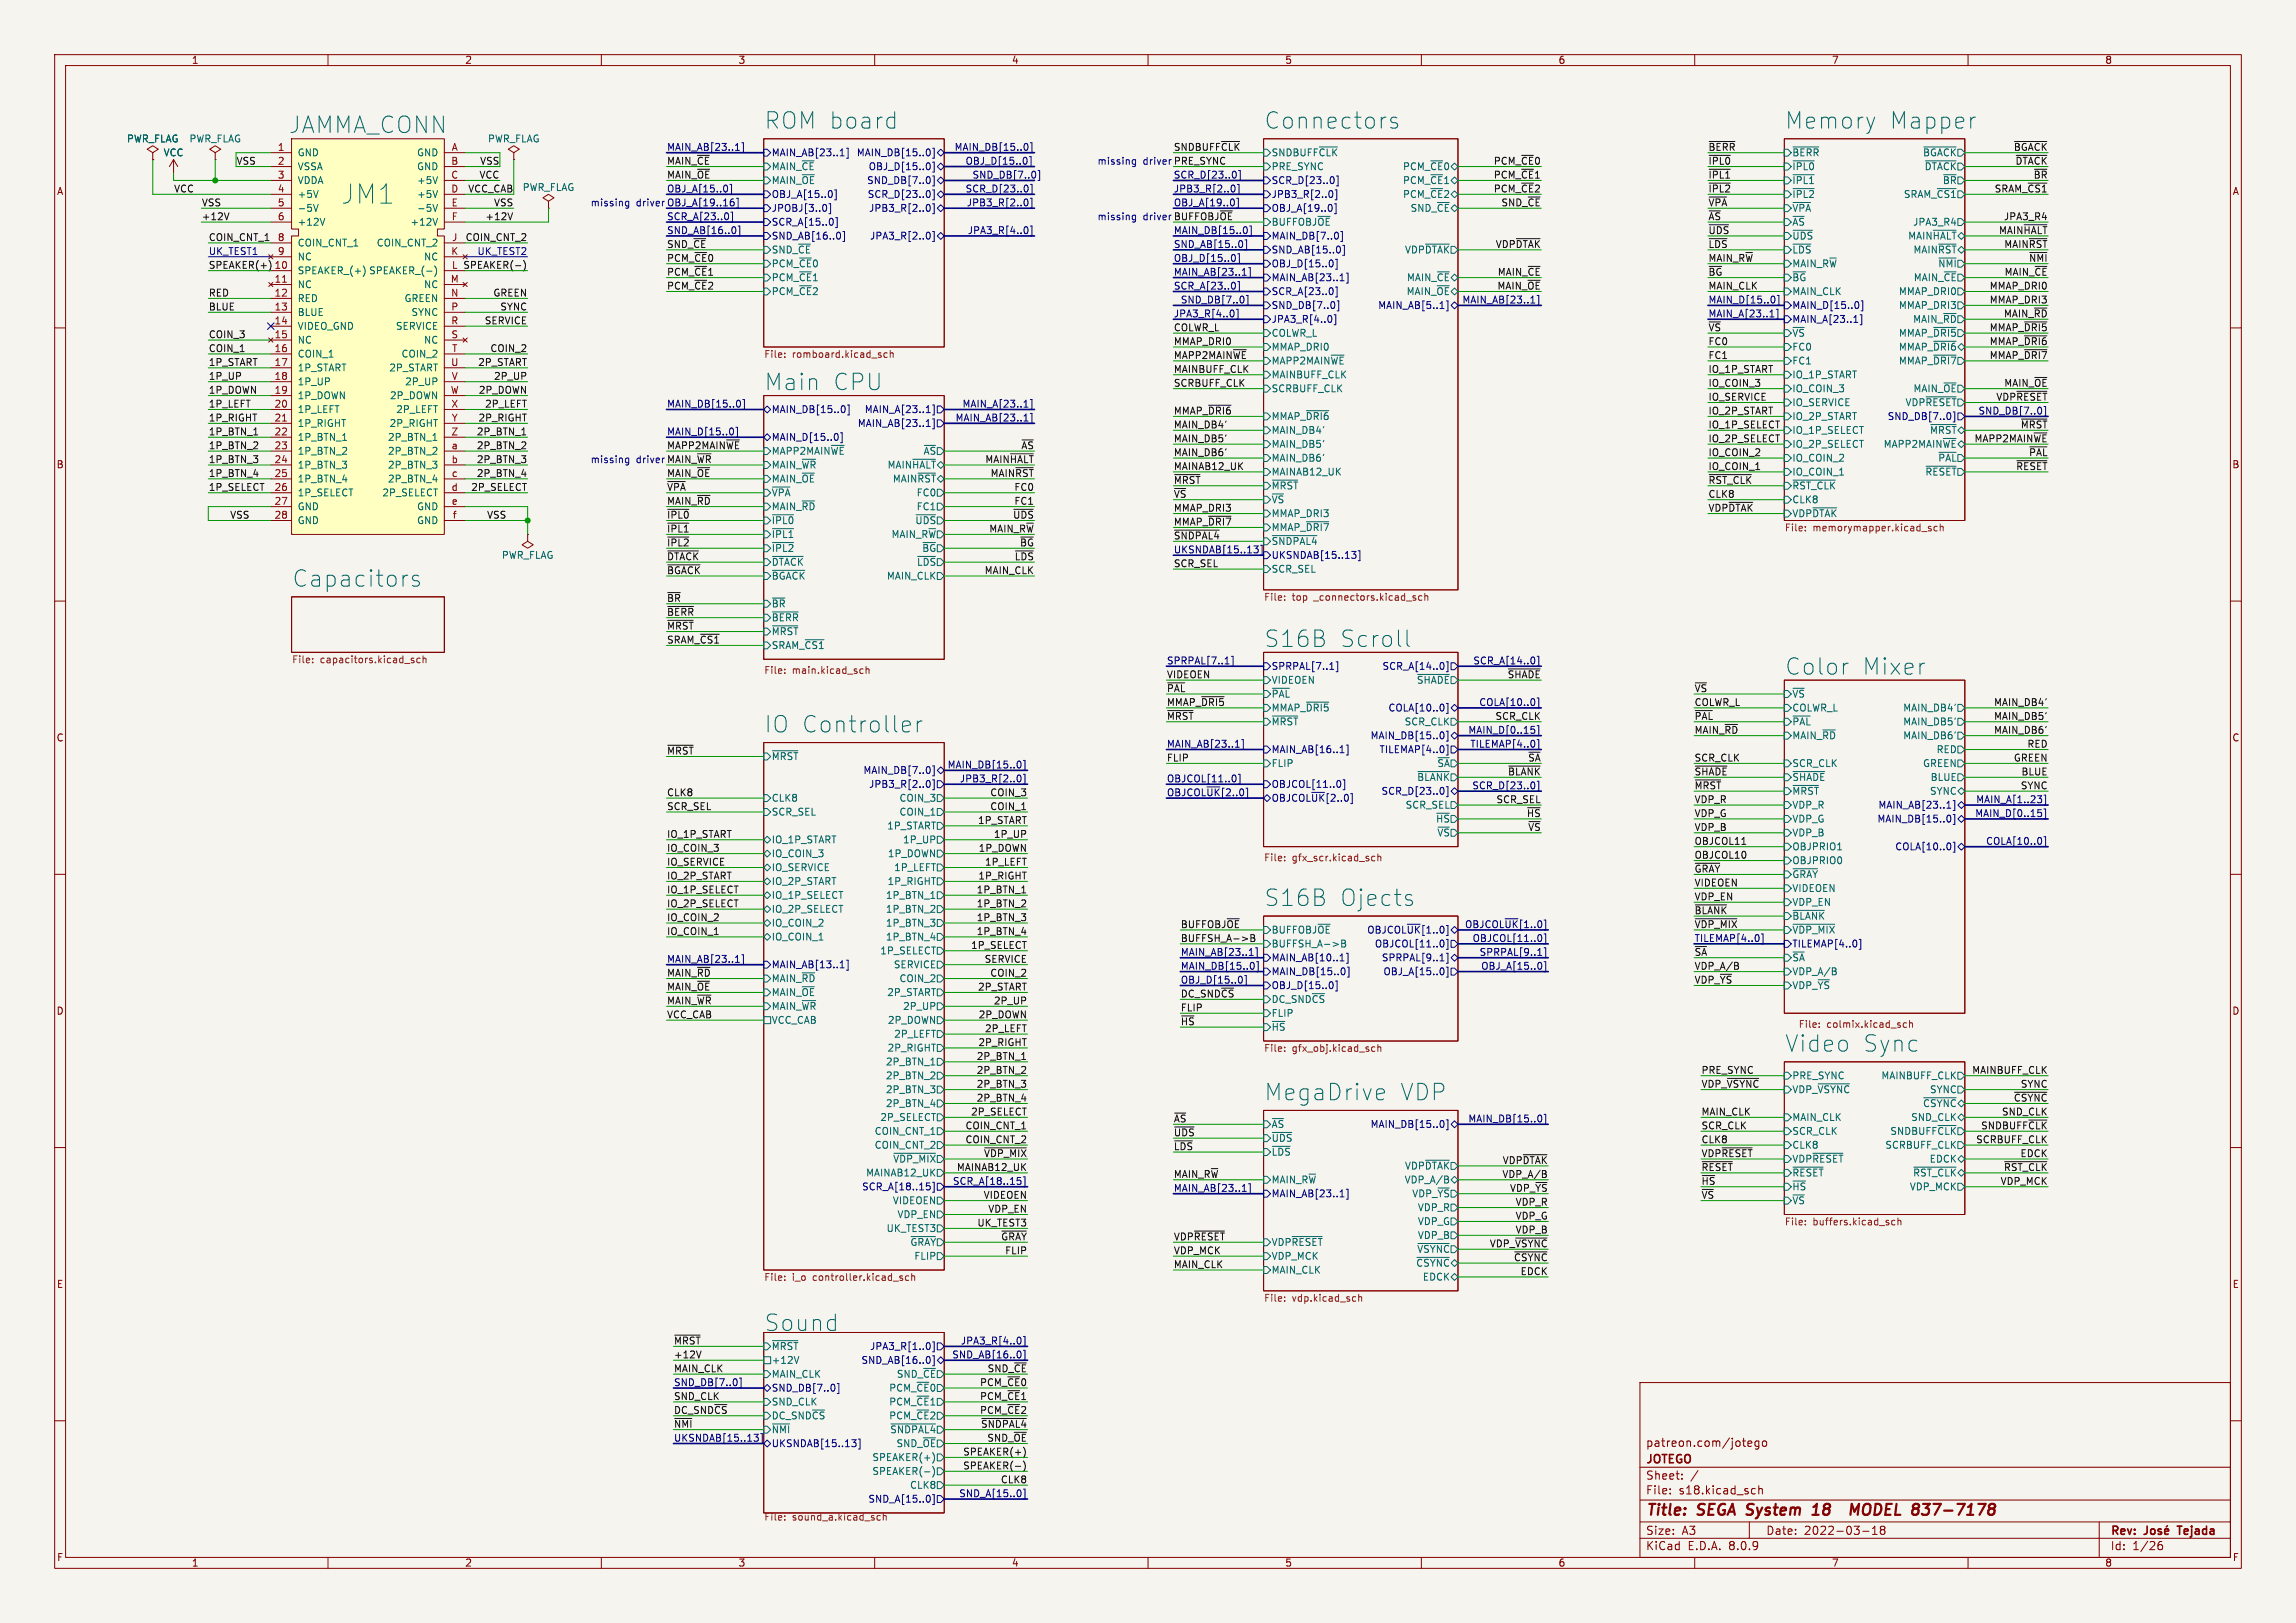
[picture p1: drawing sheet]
<svg xmlns="http://www.w3.org/2000/svg" width="420mm" height="297mm" viewBox="0 0 420 297" stroke-linecap="round" stroke-linejoin="round" font-family="sans-serif">
<defs><g id="words">
<text font-size="4.9" fill="#006464" x="62.4" y="37.5">JM1</text>
<g font-size="4.2" fill="#006464">
<text x="139.7" y="23.8">ROM board</text>
<text x="231.1" y="23.8">Connectors</text>
<text x="326.4" y="23.8">Memory</text>
<text x="345.4" y="23.8">Mapper</text>
<text x="52.9" y="24.6">JAMMA_CONN</text>
<text x="139.7" y="71.7">Main</text>
<text x="152.1" y="71.7">CPU</text>
<text x="53.3" y="107.6">Capacitors</text>
<text x="231.1" y="118.7">S16B</text>
<text x="244.9" y="118.7">Scroll</text>
<text x="326.4" y="123.7">Color</text>
<text x="340.4" y="123.7">Mixer</text>
<text x="139.7" y="134.3">IO Controller</text>
<text x="231.1" y="166.1">S16B</text>
<text x="244.9" y="166.1">Ojects</text>
<text x="326.4" y="192.7">Video</text>
<text x="340.5" y="192.7">Sync</text>
<text x="231.1" y="201.6">MegaDrive</text>
<text x="255.9" y="201.6">VDP</text>
<text x="139.7" y="243.8">Sound</text>
</g>
<g font-size="2.8" fill="#840000">
<text x="301" y="277.9">Title:</text>
<text x="310.6" y="277.9">SEGA System</text>
<text x="333.3" y="277.9">18</text>
<text x="341.8" y="277.9">MODEL</text>
<text x="353.9" y="277.9">837-7178</text>
</g>
<g font-size="2.1" fill="#840000">
<text x="301" y="268.2">JOTEGO</text>
<text x="301" y="265">patreon.com/jotego</text>
<text x="301" y="273.7">File:</text>
<text x="301" y="271">Sheet:</text>
<text x="307.1" y="273.7">s18.kicad_sch</text>
<text x="301" y="281.1">Size:</text>
<text x="307.6" y="281.1">A3</text>
<text x="323" y="281.1">Date:</text>
<text x="330" y="281.1">2022-03-18</text>
<text x="386" y="281.3">Rev:</text>
<text x="399.1" y="281.3">Tejada</text>
<text x="301" y="283.9">KiCad</text>
<text x="308.7" y="283.9">E.D.A.</text>
<text x="316.3" y="283.9">8.0.9</text>
<text x="386" y="283.9">Id:</text>
<text x="390.1" y="283.9">1/26</text>
</g>
<g font-size="1.8" fill="#840000">
<text x="35" y="11.9">1</text>
<text x="85" y="11.9">2</text>
<text x="135" y="11.9">3</text>
<text x="185" y="11.9">4</text>
<text x="235" y="11.9">5</text>
<text x="285" y="11.9">6</text>
<text x="335" y="11.9">7</text>
<text x="385" y="11.9">8</text>
<text x="10.3" y="35.9">A</text>
<text x="408.3" y="35.9">A</text>
<text x="10.3" y="85.9">B</text>
<text x="408.2" y="85.9">B</text>
<text x="10.3" y="135.9">C</text>
<text x="408.2" y="135.9">C</text>
<text x="10.3" y="185.9">D</text>
<text x="408.2" y="185.9">D</text>
<text x="10.3" y="235.9">E</text>
<text x="408.3" y="235.9">E</text>
<text x="10.3" y="285.9">F</text>
<text x="35" y="286.9">1</text>
<text x="85" y="286.9">2</text>
<text x="135" y="286.9">3</text>
<text x="185" y="286.9">4</text>
<text x="235" y="286.9">5</text>
<text x="285" y="286.9">6</text>
<text x="335" y="286.9">7</text>
<text x="385" y="286.9">8</text>
<text x="408.3" y="285.9">F</text>
</g>
<g font-size="1.8" fill="#006464">
<text x="23.1" y="26.3">PWR_FLAG</text>
<text x="29.8" y="28.8">VCC</text>
<text x="34.6" y="26.3">PWR_FLAG</text>
<text x="54.4" y="28.8">GND</text>
<text x="76.2" y="28.8">GND</text>
<text x="89.2" y="26.3">PWR_FLAG</text>
<text x="232.5" y="28.8">SNDBUFF~{CLK}</text>
<text x="327.8" y="28.8">~{BERR}</text>
<text x="351.7" y="28.8">~{BGACK}</text>
<text x="54.4" y="31.3">VSSA</text>
<text x="54.4" y="33.9">VDDA</text>
<text x="76.2" y="31.3">GND</text>
<text x="76.2" y="33.9">+5V</text>
<text x="95.5" y="35.2">PWR_FLAG</text>
<text x="141.1" y="31.3">MAIN_~{CE}</text>
<text x="232.5" y="31.3">PRE_SYNC</text>
<text x="256.5" y="31.3">PCM_~{CE}0</text>
<text x="256.5" y="33.9">PCM_~{CE}1</text>
<text x="327.8" y="31.3">~{IPL0}</text>
<text x="327.8" y="33.9">~{IPL1}</text>
<text x="352" y="31.3">~{DTACK}</text>
<text x="355.3" y="33.9">~{BR}</text>
<text x="54.4" y="36.4">+5V</text>
<text x="54.4" y="39">-5V</text>
<text x="54.4" y="41.5">+12V</text>
<text x="75" y="41.5">+12V</text>
<text x="76.2" y="36.4">+5V</text>
<text x="76.2" y="39">-5V</text>
<text x="256.5" y="36.4">PCM_~{CE}2</text>
<text x="257.9" y="39">SND_~{CE}</text>
<text x="327.8" y="41.5">~{AS}</text>
<text x="327.8" y="39">~{VPA}</text>
<text x="327.8" y="36.4">~{IPL2}</text>
<text x="348.2" y="36.4">SRAM_~{CS1}</text>
<text x="349.9" y="41.5">JPA3_R4</text>
<text x="54.4" y="45.3">COIN_CNT_1</text>
<text x="54.4" y="47.9">NC</text>
<text x="68.8" y="45.3">COIN_CNT_2</text>
<text x="77.5" y="47.9">NC</text>
<text x="141.1" y="46.6">SND_~{CE}</text>
<text x="256.9" y="46.6">VDP~{DTAK}</text>
<text x="327.8" y="46.6">~{LDS}</text>
<text x="327.8" y="44">~{UDS}</text>
<text x="348.9" y="44">MAIN~{HALT}</text>
<text x="349.9" y="46.6">MAIN~{RST}</text>
<text x="54.4" y="50.4">SPEAKER_(+)</text>
<text x="54.4" y="52.9">NC</text>
<text x="67.4" y="50.4">SPEAKER_(-)</text>
<text x="77.5" y="52.9">NC</text>
<text x="141.1" y="49.1">PCM_~{CE}0</text>
<text x="141.1" y="51.7">PCM_~{CE}1</text>
<text x="257.3" y="51.7">MAIN_~{CE}</text>
<text x="327.8" y="49.1">MAIN_R~{W}</text>
<text x="327.8" y="51.7">~{BG}</text>
<text x="350" y="51.7">MAIN_~{CE}</text>
<text x="354.4" y="49.1">~{NMI}</text>
<text x="54.4" y="55.5">RED</text>
<text x="54.4" y="58">BLUE</text>
<text x="73.9" y="55.5">GREEN</text>
<text x="75.2" y="58">SYNC</text>
<text x="141.1" y="54.2">PCM_~{CE}2</text>
<text x="327.8" y="54.2">MAIN_CLK</text>
<text x="347.3" y="56.7">MMAP_DRI3</text>
<text x="347.3" y="54.2">MMAP_DRI0</text>
<text x="349.9" y="59.3">MAIN_~{RD}</text>
<text x="54.4" y="60.6">VIDEO_GND</text>
<text x="54.4" y="63.1">NC</text>
<text x="54.4" y="65.6">COIN_1</text>
<text x="72.3" y="60.6">SERVICE</text>
<text x="73.3" y="65.6">COIN_2</text>
<text x="77.5" y="63.1">NC</text>
<text x="232.5" y="61.8">COLWR_L</text>
<text x="232.5" y="64.4">MMAP_DRI0</text>
<text x="327.8" y="64.4">FC0</text>
<text x="327.8" y="61.8">~{VS}</text>
<text x="347.3" y="61.8">MMAP_~{DRI5}</text>
<text x="347.3" y="64.4">MMAP_~{DRI6}</text>
<text x="54.4" y="68.2">1P_START</text>
<text x="54.4" y="70.7">1P_UP</text>
<text x="71.1" y="68.2">2P_START</text>
<text x="74" y="70.7">2P_UP</text>
<text x="232.5" y="66.9">MAPP2MAIN~{WE}</text>
<text x="232.5" y="69.4">MAINBUFF_CLK</text>
<text x="232.5" y="72">SCRBUFF_CLK</text>
<text x="327.8" y="66.9">FC1</text>
<text x="327.8" y="69.4">IO_1P_START</text>
<text x="327.8" y="72">IO_COIN_3</text>
<text x="347.3" y="66.9">MMAP_~{DRI7}</text>
<text x="349.9" y="72">MAIN_~{OE}</text>
<text x="54.4" y="73.3">1P_DOWN</text>
<text x="54.4" y="75.8">1P_LEFT</text>
<text x="71.2" y="73.3">2P_DOWN</text>
<text x="72.4" y="75.8">2P_LEFT</text>
<text x="232.5" y="77.1">MMAP_~{DRI6}</text>
<text x="327.8" y="74.5">IO_SERVICE</text>
<text x="327.8" y="77.1">IO_2P_START</text>
<text x="348.5" y="74.5">VDP~{RESET}</text>
<text x="54.4" y="78.3">1P_RIGHT</text>
<text x="54.4" y="80.9">1P_BTN_1</text>
<text x="54.4" y="83.4">1P_BTN_2</text>
<text x="70.9" y="80.9">2P_BTN_1</text>
<text x="70.9" y="83.4">2P_BTN_2</text>
<text x="71.2" y="78.3">2P_RIGHT</text>
<text x="141.1" y="83.4">MAPP2MAIN~{WE}</text>
<text x="168.8" y="83.4">~{AS}</text>
<text x="232.5" y="79.6">MAIN_DB4'</text>
<text x="232.5" y="82.1">MAIN_DB5'</text>
<text x="327.8" y="79.6">IO_1P_SELECT</text>
<text x="327.8" y="82.1">IO_2P_SELECT</text>
<text x="344.5" y="82.1">MAPP2MAIN~{WE}</text>
<text x="352.9" y="79.6">~{MRST}</text>
<text x="54.4" y="86">1P_BTN_3</text>
<text x="54.4" y="88.5">1P_BTN_4</text>
<text x="70.9" y="86">2P_BTN_3</text>
<text x="70.9" y="88.5">2P_BTN_4</text>
<text x="141.1" y="88.5">MAIN_~{OE}</text>
<text x="141.1" y="86">MAIN_~{WR}</text>
<text x="162.3" y="86">MAIN~{HALT}</text>
<text x="163.2" y="88.5">MAIN~{RST}</text>
<text x="232.5" y="84.7">MAIN_DB6'</text>
<text x="232.5" y="87.2">MAINAB12_UK</text>
<text x="232.5" y="89.8">~{MRST}</text>
<text x="327.8" y="84.7">IO_COIN_2</text>
<text x="327.8" y="87.2">IO_COIN_1</text>
<text x="327.8" y="89.8">~{RST_CLK}</text>
<text x="352.1" y="87.2">~{RESET}</text>
<text x="354.4" y="84.7">~{PAL}</text>
<text x="54.4" y="91">1P_SELECT</text>
<text x="54.4" y="93.6">GND</text>
<text x="69.8" y="91">2P_SELECT</text>
<text x="76.2" y="93.6">GND</text>
<text x="141.1" y="93.6">MAIN_~{RD}</text>
<text x="141.1" y="91">~{VPA}</text>
<text x="167.6" y="93.6">FC1</text>
<text x="167.6" y="91">FC0</text>
<text x="232.5" y="92.3">~{VS}</text>
<text x="232.5" y="94.8">MMAP_DRI3</text>
<text x="327.8" y="92.3">CLK8</text>
<text x="327.8" y="94.8">VDP~{DTAK}</text>
<text x="54.4" y="96.1">GND</text>
<text x="76.2" y="96.1">GND</text>
<text x="141.1" y="101.2">~{IPL2}</text>
<text x="141.1" y="96.1">~{IPL0}</text>
<text x="141.1" y="98.7">~{IPL1}</text>
<text x="163" y="98.7">MAIN_R~{W}</text>
<text x="167.3" y="96.1">~{UDS}</text>
<text x="168.6" y="101.2">~{BG}</text>
<text x="232.5" y="97.4">MMAP_~{DRI7}</text>
<text x="91.7" y="102.5">PWR_FLAG</text>
<text x="141.1" y="106.3">~{BGACK}</text>
<text x="141.1" y="103.7">~{DTACK}</text>
<text x="162.1" y="106.3">MAIN_CLK</text>
<text x="167.6" y="103.7">~{LDS}</text>
<text x="232.5" y="105">SCR_SEL</text>
<text x="141.1" y="111.4">~{BR}</text>
<text x="141.1" y="113.9">~{BERR}</text>
<text x="141.1" y="119">SRAM_~{CS1}</text>
<text x="141.1" y="116.4">~{MRST}</text>
<text x="232.5" y="125.3">VIDEOEN</text>
<text x="259.1" y="125.3">~{SHADE}</text>
<text x="232.5" y="127.9">~{PAL}</text>
<text x="232.5" y="130.4">MMAP_~{DRI5}</text>
<text x="327.8" y="130.4">COLWR_L</text>
<text x="327.8" y="127.9">~{VS}</text>
<text x="348" y="130.4">MAIN_DB4'</text>
<text x="232.5" y="132.9">~{MRST}</text>
<text x="256.8" y="132.9">SCR_CLK</text>
<text x="327.8" y="135.5">MAIN_~{RD}</text>
<text x="327.8" y="132.9">~{PAL}</text>
<text x="348" y="135.5">MAIN_DB6'</text>
<text x="348" y="132.9">MAIN_DB5'</text>
<text x="141.1" y="139.3">~{MRST}</text>
<text x="232.5" y="140.6">FLIP</text>
<text x="262.8" y="140.6">~{SA}</text>
<text x="327.8" y="143.1">~{SHADE}</text>
<text x="327.8" y="140.6">SCR_CLK</text>
<text x="351.7" y="140.6">GREEN</text>
<text x="353.1" y="143.1">BLUE</text>
<text x="354.1" y="138">RED</text>
<text x="141.1" y="146.9">CLK8</text>
<text x="141.1" y="149.5">SCR_SEL</text>
<text x="164.4" y="149.5">COIN_1</text>
<text x="164.4" y="146.9">COIN_3</text>
<text x="257" y="148.2">SCR_SEL</text>
<text x="327.8" y="145.6">~{MRST}</text>
<text x="327.8" y="148.2">VDP_R</text>
<text x="352.9" y="145.6">SYNC</text>
<text x="141.1" y="154.5">IO_1P_START</text>
<text x="162.2" y="152">1P_START</text>
<text x="165.1" y="154.5">1P_UP</text>
<text x="262.6" y="150.7">~{HS}</text>
<text x="262.8" y="153.3">~{VS}</text>
<text x="327.8" y="150.7">VDP_G</text>
<text x="327.8" y="153.3">VDP_B</text>
<text x="327.8" y="155.8">OBJPRIO1</text>
<text x="141.1" y="157.1">IO_COIN_3</text>
<text x="141.1" y="159.6">IO_SERVICE</text>
<text x="162.3" y="157.1">1P_DOWN</text>
<text x="163.5" y="159.6">1P_LEFT</text>
<text x="327.8" y="158.3">OBJPRIO0</text>
<text x="327.8" y="160.9">~{GRAY}</text>
<text x="141.1" y="167.2">IO_2P_SELECT</text>
<text x="141.1" y="162.2">IO_2P_START</text>
<text x="141.1" y="164.7">IO_1P_SELECT</text>
<text x="162" y="167.2">1P_BTN_2</text>
<text x="162" y="164.7">1P_BTN_1</text>
<text x="162.3" y="162.2">1P_RIGHT</text>
<text x="327.8" y="163.4">VIDEOEN</text>
<text x="327.8" y="166">VDP_EN</text>
<text x="141.1" y="172.3">IO_COIN_1</text>
<text x="141.1" y="169.8">IO_COIN_2</text>
<text x="162" y="169.8">1P_BTN_3</text>
<text x="162" y="172.3">1P_BTN_4</text>
<text x="232.5" y="173.6">BUFFSH_A-&gt;B</text>
<text x="232.5" y="171">BUFFOBJ~{OE}</text>
<text x="327.8" y="168.5">~{BLANK}</text>
<text x="141.1" y="179.9">MAIN_~{RD}</text>
<text x="160.9" y="174.9">1P_SELECT</text>
<text x="163.4" y="177.4">SERVICE</text>
<text x="164.4" y="179.9">COIN_2</text>
<text x="327.8" y="178.7">VDP_A/B</text>
<text x="327.8" y="176.1">~{SA}</text>
<text x="141.1" y="182.5">MAIN_~{OE}</text>
<text x="141.1" y="185">MAIN_~{WR}</text>
<text x="162.2" y="182.5">2P_START</text>
<text x="165.1" y="185">2P_UP</text>
<text x="232.5" y="181.2">OBJ_D[15..0]</text>
<text x="232.5" y="183.7">DC_SND~{CS}</text>
<text x="327.8" y="181.2">VDP_~{YS}</text>
<text x="141.1" y="187.6">VCC_CAB</text>
<text x="162.3" y="187.6">2P_DOWN</text>
<text x="163.5" y="190.1">2P_LEFT</text>
<text x="232.5" y="186.3">FLIP</text>
<text x="232.5" y="188.8">~{HS}</text>
<text x="162" y="195.2">2P_BTN_1</text>
<text x="162" y="197.7">2P_BTN_2</text>
<text x="162.3" y="192.6">2P_RIGHT</text>
<text x="327.8" y="197.7">PRE_SYNC</text>
<text x="344" y="197.7">MAINBUFF_CLK</text>
<text x="162" y="200.3">2P_BTN_3</text>
<text x="162" y="202.8">2P_BTN_4</text>
<text x="327.8" y="200.3">VDP_~{VSYNC}</text>
<text x="351.7" y="202.8">~{CSYNC}</text>
<text x="352.9" y="200.3">SYNC</text>
<text x="159.9" y="207.9">COIN_CNT_1</text>
<text x="160.9" y="205.3">2P_SELECT</text>
<text x="232.5" y="206.6">~{AS}</text>
<text x="232.5" y="209.1">~{UDS}</text>
<text x="327.8" y="205.3">MAIN_CLK</text>
<text x="327.8" y="207.9">SCR_CLK</text>
<text x="345.7" y="207.9">SNDBUFF~{CLK}</text>
<text x="349.5" y="205.3">SND_CLK</text>
<text x="158.3" y="215.5">MAINAB12_UK</text>
<text x="159.9" y="210.4">COIN_CNT_2</text>
<text x="163.3" y="213">~{VDP_MIX}</text>
<text x="232.5" y="211.7">~{LDS}</text>
<text x="256.9" y="214.2">VDP~{DTAK}</text>
<text x="327.8" y="210.4">CLK8</text>
<text x="327.8" y="213">VDP~{RESET}</text>
<text x="327.8" y="215.5">~{RESET}</text>
<text x="344.8" y="210.4">SCRBUFF_CLK</text>
<text x="349.9" y="215.5">~{RST_CLK}</text>
<text x="352.9" y="213">EDCK</text>
<text x="163.2" y="220.6">VIDEOEN</text>
<text x="232.5" y="216.8">MAIN_R~{W}</text>
<text x="256.8" y="216.8">VDP_A/B</text>
<text x="258.2" y="219.3">VDP_~{YS}</text>
<text x="259.3" y="221.8">VDP_R</text>
<text x="327.8" y="220.6">~{VS}</text>
<text x="327.8" y="218">~{HS}</text>
<text x="349.2" y="218">VDP_MCK</text>
<text x="162.1" y="225.7">UK_TEST3</text>
<text x="164.1" y="223.1">VDP_EN</text>
<text x="259.3" y="226.9">VDP_B</text>
<text x="259.3" y="224.4">VDP_G</text>
<text x="166.4" y="228.2">~{GRAY}</text>
<text x="167.2" y="230.7">FLIP</text>
<text x="232.5" y="228.2">VDP~{RESET}</text>
<text x="232.5" y="233.3">MAIN_CLK</text>
<text x="232.5" y="230.7">VDP_MCK</text>
<text x="259" y="232">~{CSYNC}</text>
<text x="259.1" y="229.5">~{VSYNC}</text>
<text x="260.2" y="234.5">EDCK</text>
<text x="141.1" y="249.8">+12V</text>
<text x="141.1" y="247.2">~{MRST}</text>
<text x="141.1" y="252.3">MAIN_CLK</text>
<text x="141.1" y="257.4">SND_CLK</text>
<text x="162.6" y="254.9">PCM_~{CE}0</text>
<text x="162.6" y="257.4">PCM_~{CE}1</text>
<text x="163.9" y="252.3">SND_~{CE}</text>
<text x="141.1" y="259.9">DC_SND~{CS}</text>
<text x="141.1" y="262.5">~{NMI}</text>
<text x="162.6" y="259.9">PCM_~{CE}2</text>
<text x="162.7" y="262.5">~{SNDPAL4}</text>
<text x="159.5" y="267.6">SPEAKER(+)</text>
<text x="163.9" y="265">SND_~{OE}</text>
<text x="159.5" y="270.1">SPEAKER(-)</text>
<text x="166.4" y="272.6">CLK8</text>
</g>
<g font-size="1.8" fill="#a90000">
<text x="50.7" y="27.7">1</text>
<text x="82.5" y="27.7">A</text>
<text x="50.7" y="30.2">2</text>
<text x="50.7" y="32.8">3</text>
<text x="50.7" y="35.3">4</text>
<text x="82.4" y="30.2">B</text>
<text x="82.4" y="32.8">C</text>
<text x="82.4" y="35.3">D</text>
<text x="50.7" y="37.8">5</text>
<text x="50.7" y="40.4">6</text>
<text x="82.5" y="37.8">E</text>
<text x="82.5" y="40.4">F</text>
<text x="50.7" y="44.2">8</text>
<text x="50.7" y="46.7">9</text>
<text x="82.4" y="46.7">K</text>
<text x="82.6" y="44.2">J</text>
<text x="50.1" y="49.3">10</text>
<text x="50.1" y="51.8">11</text>
<text x="82.4" y="51.8">M</text>
<text x="50.1" y="54.4">12</text>
<text x="50.1" y="56.9">13</text>
<text x="50.1" y="59.4">14</text>
<text x="82.4" y="54.4">N</text>
<text x="82.4" y="56.9">P</text>
<text x="82.4" y="59.4">R</text>
<text x="50.1" y="62">15</text>
<text x="50.1" y="64.5">16</text>
<text x="82.5" y="62">S</text>
<text x="82.6" y="64.5">T</text>
<text x="50.1" y="67.1">17</text>
<text x="50.1" y="69.6">18</text>
<text x="82.4" y="67.1">U</text>
<text x="82.5" y="69.6">V</text>
<text x="50.1" y="72.1">19</text>
<text x="50.1" y="74.7">20</text>
<text x="50.1" y="77.2">21</text>
<text x="82.4" y="72.1">W</text>
<text x="82.5" y="74.7">X</text>
<text x="82.5" y="77.2">Y</text>
<text x="50.1" y="79.8">22</text>
<text x="50.1" y="82.3">23</text>
<text x="82.5" y="79.8">Z</text>
<text x="82.5" y="82.3">a</text>
<text x="50.1" y="84.8">24</text>
<text x="50.1" y="87.4">25</text>
<text x="50.1" y="89.9">26</text>
<text x="82.5" y="84.8">b</text>
<text x="82.5" y="89.9">d</text>
<text x="82.5" y="87.4">c</text>
<text x="50.1" y="92.5">27</text>
<text x="50.1" y="95">28</text>
<text x="82.5" y="92.5">e</text>
<text x="82.7" y="95">f</text>
</g>
<g font-size="1.8" fill="#000084">
<text x="121.9" y="27.7">MAIN_AB[23..1]</text>
<text x="141.1" y="28.8">MAIN_AB[23..1]</text>
<text x="156.6" y="28.8">MAIN_DB[15..0]</text>
<text x="174.5" y="27.7">MAIN_DB[15..0]</text>
<text x="121.9" y="35.3">OBJ_A[15..0]</text>
<text x="141.1" y="33.9">MAIN_~{OE}</text>
<text x="158.5" y="33.9">SND_DB[7..0]</text>
<text x="158.8" y="31.3">OBJ_D[15..0]</text>
<text x="176.5" y="35.3">SCR_D[23..0]</text>
<text x="176.5" y="30.2">OBJ_D[15..0]</text>
<text x="177.8" y="32.8">SND_DB[7..0]</text>
<text x="214.6" y="32.8">SCR_D[23..0]</text>
<text x="214.6" y="35.3">JPB3_R[2..0]</text>
<text x="232.5" y="33.9">SCR_D[23..0]</text>
<text x="121.9" y="40.4">SCR_A[23..0]</text>
<text x="141.1" y="41.5">SCR_A[15..0]</text>
<text x="141.1" y="36.4">OBJ_A[15..0]</text>
<text x="141.1" y="39">JPOBJ[3..0]</text>
<text x="158.6" y="36.4">SCR_D[23..0]</text>
<text x="158.9" y="39">JPB3_R[2..0]</text>
<text x="176.8" y="37.8">JPB3_R[2..0]</text>
<text x="214.6" y="37.8">OBJ_A[19..0]</text>
<text x="232.5" y="41.5">BUFFOBJ~{OE}</text>
<text x="232.5" y="39">OBJ_A[19..0]</text>
<text x="232.5" y="36.4">JPB3_R[2..0]</text>
<text x="121.9" y="42.9">SND_AB[16..0]</text>
<text x="141.1" y="44">SND_AB[16..0]</text>
<text x="159" y="44">JPA3_R[2..0]</text>
<text x="176.9" y="42.9">JPA3_R[4..0]</text>
<text x="214.6" y="42.9">MAIN_DB[15..0]</text>
<text x="214.6" y="48">OBJ_D[15..0]</text>
<text x="214.6" y="45.5">SND_AB[15..0]</text>
<text x="232.5" y="46.6">SND_AB[15..0]</text>
<text x="232.5" y="44">MAIN_DB[7..0]</text>
<text x="214.6" y="50.5">MAIN_AB[23..1]</text>
<text x="214.6" y="53.1">SCR_A[23..0]</text>
<text x="232.5" y="49.1">OBJ_D[15..0]</text>
<text x="232.5" y="51.7">MAIN_AB[23..1]</text>
<text x="214.6" y="58.2">JPA3_R[4..0]</text>
<text x="215.9" y="55.6">SND_DB[7..0]</text>
<text x="232.5" y="54.2">SCR_A[23..0]</text>
<text x="232.5" y="56.7">SND_DB[7..0]</text>
<text x="232.5" y="59.3">JPA3_R[4..0]</text>
<text x="252" y="56.7">MAIN_AB[5..1]</text>
<text x="257.2" y="54.2">MAIN_~{OE}</text>
<text x="267.4" y="55.6">MAIN_AB[23..1]</text>
<text x="312.4" y="58.2">MAIN_A[23..1]</text>
<text x="312.4" y="55.6">MAIN_D[15..0]</text>
<text x="327.8" y="56.7">MAIN_D[15..0]</text>
<text x="327.8" y="59.3">MAIN_A[23..1]</text>
<text x="121.9" y="74.7">MAIN_DB[15..0]</text>
<text x="141.1" y="75.8">MAIN_DB[15..0]</text>
<text x="158.1" y="75.8">MAIN_A[23..1]</text>
<text x="174.7" y="77.2">MAIN_AB[23..1]</text>
<text x="176" y="74.7">MAIN_A[23..1]</text>
<text x="345.2" y="77.1">SND_DB[7..0]</text>
<text x="361.8" y="75.9">SND_DB[7..0]</text>
<text x="121.9" y="79.7">MAIN_D[15..0]</text>
<text x="141.1" y="80.9">MAIN_D[15..0]</text>
<text x="156.8" y="78.3">MAIN_AB[23..1]</text>
<text x="214.6" y="101.3">UKSNDAB[15..13]</text>
<text x="232.5" y="99.9">~{SNDPAL4}</text>
<text x="232.5" y="102.5">UKSNDAB[15..13]</text>
<text x="213.4" y="121.7">SPRPAL[7..1]</text>
<text x="232.5" y="122.8">SPRPAL[7..1]</text>
<text x="252.8" y="122.8">SCR_A[14..0]</text>
<text x="269.4" y="121.7">SCR_A[14..0]</text>
<text x="253.9" y="130.4">COLA[10..0]</text>
<text x="270.5" y="129.3">COLA[10..0]</text>
<text x="213.4" y="136.9">MAIN_AB[23..1]</text>
<text x="250.6" y="135.5">MAIN_DB[15..0]</text>
<text x="268.5" y="134.4">MAIN_D[0..15]</text>
<text x="268.9" y="136.9">TILEMAP[4..0]</text>
<text x="157.8" y="141.8">MAIN_DB[7..0]</text>
<text x="173.2" y="140.7">MAIN_DB[15..0]</text>
<text x="175.5" y="143.2">JPB3_R[2..0]</text>
<text x="213.4" y="143.2">OBJCOL[11..0]</text>
<text x="232.5" y="138">MAIN_AB[16..1]</text>
<text x="252.2" y="138">TILEMAP[4..0]</text>
<text x="259.1" y="143.1">~{BLANK}</text>
<text x="158.9" y="144.4">JPB3_R[2..0]</text>
<text x="213.4" y="145.8">OBJCOL~{UK}[2..0]</text>
<text x="232.5" y="144.4">OBJCOL[11..0]</text>
<text x="232.5" y="146.9">OBJCOL~{UK}[2..0]</text>
<text x="252.6" y="145.6">SCR_D[23..0]</text>
<text x="269.2" y="144.5">SCR_D[23..0]</text>
<text x="343.5" y="148.2">MAIN_AB[23..1]</text>
<text x="361.2" y="149.6">MAIN_D[0..15]</text>
<text x="361.4" y="147.1">MAIN_A[1..23]</text>
<text x="343.3" y="150.7">MAIN_DB[15..0]</text>
<text x="346.6" y="155.8">COLA[10..0]</text>
<text x="363.2" y="154.7">COLA[10..0]</text>
<text x="250" y="171">OBJCOL~{UK}[1..0]</text>
<text x="251.4" y="173.6">OBJCOL[11..0]</text>
<text x="267.9" y="169.9">OBJCOL~{UK}[1..0]</text>
<text x="269.3" y="172.5">OBJCOL[11..0]</text>
<text x="309.9" y="172.5">TILEMAP[4..0]</text>
<text x="327.8" y="171">~{VDP_MIX}</text>
<text x="327.8" y="173.6">TILEMAP[4..0]</text>
<text x="121.9" y="176.3">MAIN_AB[23..1]</text>
<text x="141.1" y="177.4">MAIN_AB[13..1]</text>
<text x="215.9" y="177.5">MAIN_DB[15..0]</text>
<text x="215.9" y="175">MAIN_AB[23..1]</text>
<text x="232.5" y="178.7">MAIN_DB[15..0]</text>
<text x="232.5" y="176.1">MAIN_AB[10..1]</text>
<text x="252.7" y="176.1">SPRPAL[9..1]</text>
<text x="253" y="178.7">OBJ_A[15..0]</text>
<text x="270.5" y="175">SPRPAL[9..1]</text>
<text x="270.9" y="177.5">OBJ_A[15..0]</text>
<text x="215.9" y="180.1">OBJ_D[15..0]</text>
<text x="250.6" y="206.6">MAIN_DB[15..0]</text>
<text x="268.5" y="205.5">MAIN_DB[15..0]</text>
<text x="157.6" y="218">SCR_A[18..15]</text>
<text x="174.2" y="216.9">SCR_A[18..15]</text>
<text x="214.6" y="218.2">MAIN_AB[23..1]</text>
<text x="232.5" y="219.3">MAIN_AB[23..1]</text>
<text x="157.5" y="249.8">SND_AB[16..0]</text>
<text x="159" y="247.2">JPA3_R[1..0]</text>
<text x="174.1" y="248.7">SND_AB[16..0]</text>
<text x="175.7" y="246.1">JPA3_R[4..0]</text>
<text x="123.2" y="253.7">SND_DB[7..0]</text>
<text x="141.1" y="254.9">SND_DB[7..0]</text>
<text x="123.2" y="263.9">UKSNDAB[15..13]</text>
<text x="141.1" y="265">UKSNDAB[15..13]</text>
<text x="158.7" y="275.2">SND_A[15..0]</text>
<text x="175.4" y="274.1">SND_A[15..0]</text>
</g>
<g font-size="1.8" fill="#0f0f0f">
<text x="214.6" y="27.7">SNDBUFF~{CLK}</text>
<text x="312.4" y="27.7">~{BERR}</text>
<text x="368.3" y="27.7">~{BGACK}</text>
<text x="31.7" y="35.3">VCC</text>
<text x="43.2" y="30.2">VSS</text>
<text x="85.6" y="35.3">VCC_CAB</text>
<text x="87.6" y="32.8">VCC</text>
<text x="87.7" y="30.2">VSS</text>
<text x="121.9" y="32.8">MAIN_~{OE}</text>
<text x="121.9" y="30.2">MAIN_~{CE}</text>
<text x="273.1" y="32.8">PCM_~{CE}1</text>
<text x="273.1" y="35.3">PCM_~{CE}2</text>
<text x="273.1" y="30.2">PCM_~{CE}0</text>
<text x="312.4" y="30.2">~{IPL0}</text>
<text x="312.4" y="35.3">~{IPL2}</text>
<text x="312.4" y="32.8">~{IPL1}</text>
<text x="364.8" y="35.3">SRAM_~{CS1}</text>
<text x="368.6" y="30.2">~{DTACK}</text>
<text x="371.9" y="32.8">~{BR}</text>
<text x="36.8" y="40.4">+12V</text>
<text x="36.8" y="37.8">VSS</text>
<text x="88.7" y="40.4">+12V</text>
<text x="90.3" y="37.8">VSS</text>
<text x="274.5" y="37.8">SND_~{CE}</text>
<text x="312.4" y="37.8">~{VPA}</text>
<text x="312.4" y="40.4">~{AS}</text>
<text x="366.5" y="40.4">JPA3_R4</text>
<text x="38.1" y="44.2">COIN_CNT_1</text>
<text x="85.1" y="44.2">COIN_CNT_2</text>
<text x="121.9" y="45.5">SND_~{CE}</text>
<text x="121.9" y="48">PCM_~{CE}0</text>
<text x="273.5" y="45.5">VDP~{DTAK}</text>
<text x="312.4" y="45.5">~{LDS}</text>
<text x="312.4" y="42.9">~{UDS}</text>
<text x="312.4" y="48">MAIN_R~{W}</text>
<text x="365.6" y="42.9">MAIN~{HALT}</text>
<text x="366.5" y="45.5">MAIN~{RST}</text>
<text x="371.1" y="48">~{NMI}</text>
<text x="38.1" y="49.3">SPEAKER(+)</text>
<text x="82.6" y="49.3">L SPEAKER(-)</text>
<text x="121.9" y="50.5">PCM_~{CE}1</text>
<text x="121.9" y="53.1">PCM_~{CE}2</text>
<text x="273.8" y="53.1">MAIN_~{OE}</text>
<text x="273.9" y="50.5">MAIN_~{CE}</text>
<text x="312.4" y="53.1">MAIN_CLK</text>
<text x="312.4" y="50.5">~{BG}</text>
<text x="363.9" y="53.1">MMAP_DRI0</text>
<text x="366.6" y="50.5">MAIN_~{CE}</text>
<text x="38.1" y="56.9">BLUE</text>
<text x="38.1" y="54.3">RED</text>
<text x="88.6" y="59.4">SERVICE</text>
<text x="90.1" y="54.3">GREEN</text>
<text x="91.4" y="56.9">SYNC</text>
<text x="363.9" y="55.6">MMAP_DRI3</text>
<text x="366.5" y="58.2">MAIN_~{RD}</text>
<text x="38.1" y="64.5">COIN_1</text>
<text x="38.1" y="62">COIN_3</text>
<text x="89.6" y="64.5">COIN_2</text>
<text x="214.6" y="63.2">MMAP_DRI0</text>
<text x="214.6" y="60.7">COLWR_L</text>
<text x="214.6" y="65.8">MAPP2MAIN~{WE}</text>
<text x="312.4" y="65.8">FC1</text>
<text x="312.4" y="63.2">FC0</text>
<text x="312.4" y="60.7">~{VS}</text>
<text x="363.9" y="65.8">MMAP_~{DRI7}</text>
<text x="363.9" y="60.7">MMAP_~{DRI5}</text>
<text x="363.9" y="63.2">MMAP_~{DRI6}</text>
<text x="38.1" y="67">1P_START</text>
<text x="38.1" y="69.6">1P_UP</text>
<text x="87.4" y="67">2P_START</text>
<text x="90.3" y="69.6">2P_UP</text>
<text x="214.6" y="68.3">MAINBUFF_CLK</text>
<text x="214.6" y="70.9">SCRBUFF_CLK</text>
<text x="312.4" y="70.9">IO_COIN_3</text>
<text x="312.4" y="68.3">IO_1P_START</text>
<text x="366.5" y="70.9">MAIN_~{OE}</text>
<text x="38.1" y="77.2">1P_RIGHT</text>
<text x="38.1" y="74.7">1P_LEFT</text>
<text x="38.1" y="72.1">1P_DOWN</text>
<text x="87.4" y="77.2">2P_RIGHT</text>
<text x="87.5" y="72.1">2P_DOWN</text>
<text x="88.6" y="74.7">2P_LEFT</text>
<text x="214.6" y="75.9">MMAP_~{DRI6}</text>
<text x="312.4" y="73.4">IO_SERVICE</text>
<text x="312.4" y="75.9">IO_2P_START</text>
<text x="365.1" y="73.4">VDP~{RESET}</text>
<text x="38.1" y="82.3">1P_BTN_2</text>
<text x="38.1" y="79.7">1P_BTN_1</text>
<text x="87.1" y="82.3">2P_BTN_2</text>
<text x="87.1" y="79.7">2P_BTN_1</text>
<text x="121.9" y="82.3">MAPP2MAIN~{WE}</text>
<text x="186.7" y="82.3">~{AS}</text>
<text x="214.6" y="83.6">MAIN_DB6'</text>
<text x="214.6" y="81">MAIN_DB5'</text>
<text x="214.6" y="78.5">MAIN_DB4'</text>
<text x="312.4" y="81">IO_2P_SELECT</text>
<text x="312.4" y="83.6">IO_COIN_2</text>
<text x="312.4" y="78.5">IO_1P_SELECT</text>
<text x="361.1" y="81">MAPP2MAIN~{WE}</text>
<text x="369.5" y="78.5">~{MRST}</text>
<text x="371.1" y="83.6">~{PAL}</text>
<text x="38.1" y="84.8">1P_BTN_3</text>
<text x="38.1" y="89.9">1P_SELECT</text>
<text x="38.1" y="87.4">1P_BTN_4</text>
<text x="86.1" y="89.9">2P_SELECT</text>
<text x="87.1" y="87.4">2P_BTN_4</text>
<text x="87.1" y="84.8">2P_BTN_3</text>
<text x="121.9" y="89.9">~{VPA}</text>
<text x="121.9" y="87.4">MAIN_~{OE}</text>
<text x="180.1" y="84.8">MAIN~{HALT}</text>
<text x="181.1" y="87.4">MAIN~{RST}</text>
<text x="185.5" y="89.9">FC0</text>
<text x="214.6" y="88.6">~{MRST}</text>
<text x="214.6" y="86.1">MAINAB12_UK</text>
<text x="312.4" y="88.6">~{RST_CLK}</text>
<text x="312.4" y="86.1">IO_COIN_1</text>
<text x="368.7" y="86.1">~{RESET}</text>
<text x="42" y="95">VSS</text>
<text x="89" y="95">VSS</text>
<text x="121.9" y="92.4">MAIN_~{RD}</text>
<text x="121.9" y="95">~{IPL0}</text>
<text x="185.2" y="95">~{UDS}</text>
<text x="185.5" y="92.4">FC1</text>
<text x="214.6" y="93.7">MMAP_DRI3</text>
<text x="214.6" y="91.2">~{VS}</text>
<text x="312.4" y="93.7">VDP~{DTAK}</text>
<text x="312.4" y="91.2">CLK8</text>
<text x="121.9" y="97.5">~{IPL1}</text>
<text x="121.9" y="100.1">~{IPL2}</text>
<text x="180.9" y="97.5">MAIN_R~{W}</text>
<text x="186.5" y="100.1">~{BG}</text>
<text x="214.6" y="98.8">~{SNDPAL4}</text>
<text x="214.6" y="96.3">MMAP_~{DRI7}</text>
<text x="121.9" y="102.6">~{DTACK}</text>
<text x="121.9" y="105.1">~{BGACK}</text>
<text x="180" y="105.1">MAIN_CLK</text>
<text x="185.5" y="102.6">~{LDS}</text>
<text x="214.6" y="103.9">SCR_SEL</text>
<text x="121.9" y="112.8">~{BERR}</text>
<text x="121.9" y="110.2">~{BR}</text>
<text x="121.9" y="115.3">~{MRST}</text>
<text x="121.9" y="117.8">SRAM_~{CS1}</text>
<text x="213.4" y="124.2">VIDEOEN</text>
<text x="275.7" y="124.2">~{SHADE}</text>
<text x="213.4" y="131.8">~{MRST}</text>
<text x="213.4" y="126.7">~{PAL}</text>
<text x="213.4" y="129.3">MMAP_~{DRI5}</text>
<text x="273.5" y="131.8">SCR_CLK</text>
<text x="309.9" y="126.7">~{VS}</text>
<text x="309.9" y="129.3">COLWR_L</text>
<text x="309.9" y="131.8">~{PAL}</text>
<text x="364.6" y="131.8">MAIN_DB5'</text>
<text x="364.6" y="129.3">MAIN_DB4'</text>
<text x="309.9" y="134.4">MAIN_~{RD}</text>
<text x="364.6" y="134.4">MAIN_DB6'</text>
<text x="370.8" y="136.9">RED</text>
<text x="121.9" y="138.2">~{MRST}</text>
<text x="213.4" y="139.4">FLIP</text>
<text x="275.7" y="142">~{BLANK}</text>
<text x="279.4" y="139.4">~{SA}</text>
<text x="309.9" y="139.4">SCR_CLK</text>
<text x="309.9" y="142">~{SHADE}</text>
<text x="368.3" y="139.4">GREEN</text>
<text x="369.7" y="142">BLUE</text>
<text x="121.9" y="148.3">SCR_SEL</text>
<text x="121.9" y="145.8">CLK8</text>
<text x="181" y="148.3">COIN_1</text>
<text x="181" y="145.8">COIN_3</text>
<text x="273.6" y="147.1">SCR_SEL</text>
<text x="279.2" y="149.6">~{HS}</text>
<text x="309.9" y="149.6">VDP_G</text>
<text x="309.9" y="144.5">~{MRST}</text>
<text x="309.9" y="147.1">VDP_R</text>
<text x="369.5" y="144.5">SYNC</text>
<text x="121.9" y="153.4">IO_1P_START</text>
<text x="121.9" y="155.9">IO_COIN_3</text>
<text x="178.8" y="150.9">1P_START</text>
<text x="178.9" y="155.9">1P_DOWN</text>
<text x="181.7" y="153.4">1P_UP</text>
<text x="279.4" y="152.1">~{VS}</text>
<text x="309.9" y="152.1">VDP_B</text>
<text x="309.9" y="154.7">OBJCOL11</text>
<text x="121.9" y="158.5">IO_SERVICE</text>
<text x="121.9" y="161">IO_2P_START</text>
<text x="178.9" y="161">1P_RIGHT</text>
<text x="180.1" y="158.5">1P_LEFT</text>
<text x="309.9" y="159.8">~{GRAY}</text>
<text x="309.9" y="157.2">OBJCOL10</text>
<text x="121.9" y="166.1">IO_2P_SELECT</text>
<text x="121.9" y="163.6">IO_1P_SELECT</text>
<text x="178.6" y="166.1">1P_BTN_2</text>
<text x="178.6" y="163.6">1P_BTN_1</text>
<text x="309.9" y="164.8">VDP_EN</text>
<text x="309.9" y="162.3">VIDEOEN</text>
<text x="309.9" y="167.4">~{BLANK}</text>
<text x="121.9" y="171.2">IO_COIN_1</text>
<text x="121.9" y="168.6">IO_COIN_2</text>
<text x="177.5" y="173.7">1P_SELECT</text>
<text x="178.6" y="171.2">1P_BTN_4</text>
<text x="178.6" y="168.6">1P_BTN_3</text>
<text x="215.9" y="169.9">BUFFOBJ~{OE}</text>
<text x="215.9" y="172.5">BUFFSH_A-&gt;B</text>
<text x="309.9" y="169.9">~{VDP_MIX}</text>
<text x="121.9" y="178.8">MAIN_~{RD}</text>
<text x="180" y="176.3">SERVICE</text>
<text x="181" y="178.8">COIN_2</text>
<text x="309.9" y="175">~{SA}</text>
<text x="309.9" y="177.5">VDP_A/B</text>
<text x="121.9" y="183.9">MAIN_~{WR}</text>
<text x="121.9" y="181.3">MAIN_~{OE}</text>
<text x="178.8" y="181.3">2P_START</text>
<text x="181.7" y="183.9">2P_UP</text>
<text x="215.9" y="185.2">FLIP</text>
<text x="215.9" y="182.6">DC_SND~{CS}</text>
<text x="309.9" y="180.1">VDP_~{YS}</text>
<text x="121.9" y="186.4">VCC_CAB</text>
<text x="178.9" y="191.5">2P_RIGHT</text>
<text x="178.9" y="186.4">2P_DOWN</text>
<text x="180.1" y="189">2P_LEFT</text>
<text x="215.9" y="187.7">~{HS}</text>
<text x="178.6" y="196.6">2P_BTN_2</text>
<text x="178.6" y="194">2P_BTN_1</text>
<text x="311.1" y="196.6">PRE_SYNC</text>
<text x="360.7" y="196.6">MAINBUFF_CLK</text>
<text x="178.6" y="199.1">2P_BTN_3</text>
<text x="178.6" y="201.7">2P_BTN_4</text>
<text x="311.1" y="199.1">VDP_~{VSYNC}</text>
<text x="368.3" y="201.7">~{CSYNC}</text>
<text x="369.5" y="199.1">SYNC</text>
<text x="176.5" y="209.3">COIN_CNT_2</text>
<text x="176.5" y="206.7">COIN_CNT_1</text>
<text x="177.5" y="204.2">2P_SELECT</text>
<text x="214.6" y="205.5">~{AS}</text>
<text x="214.6" y="208">~{UDS}</text>
<text x="311.1" y="206.7">SCR_CLK</text>
<text x="311.1" y="204.2">MAIN_CLK</text>
<text x="311.1" y="209.3">CLK8</text>
<text x="361.4" y="209.3">SCRBUFF_CLK</text>
<text x="362.3" y="206.7">SNDBUFF~{CLK}</text>
<text x="366.1" y="204.2">SND_CLK</text>
<text x="174.9" y="214.4">MAINAB12_UK</text>
<text x="179.9" y="211.8">~{VDP_MIX}</text>
<text x="214.6" y="215.6">MAIN_R~{W}</text>
<text x="214.6" y="210.6">~{LDS}</text>
<text x="274.7" y="215.6">VDP_A/B</text>
<text x="274.8" y="213.1">VDP~{DTAK}</text>
<text x="311.1" y="214.4">~{RESET}</text>
<text x="311.1" y="211.8">VDP~{RESET}</text>
<text x="366.5" y="214.4">~{RST_CLK}</text>
<text x="369.5" y="211.8">EDCK</text>
<text x="179.8" y="219.4">VIDEOEN</text>
<text x="180.7" y="222">VDP_EN</text>
<text x="276.1" y="218.2">VDP_~{YS}</text>
<text x="277.1" y="220.7">VDP_R</text>
<text x="311.1" y="216.9">~{HS}</text>
<text x="311.1" y="219.4">~{VS}</text>
<text x="365.9" y="216.9">VDP_MCK</text>
<text x="178.7" y="224.5">UK_TEST3</text>
<text x="183" y="227.1">~{GRAY}</text>
<text x="214.6" y="227.1">VDP~{RESET}</text>
<text x="277.1" y="223.3">VDP_G</text>
<text x="277.1" y="225.8">VDP_B</text>
<text x="183.8" y="229.6">FLIP</text>
<text x="214.6" y="232.1">MAIN_CLK</text>
<text x="214.6" y="229.6">VDP_MCK</text>
<text x="272.4" y="228.3">VDP_~{VSYNC}</text>
<text x="276.8" y="230.9">~{CSYNC}</text>
<text x="278" y="233.4">EDCK</text>
<text x="123.2" y="248.7">+12V</text>
<text x="123.2" y="246.1">~{MRST}</text>
<text x="123.2" y="251.2">MAIN_CLK</text>
<text x="180.6" y="251.2">SND_~{CE}</text>
<text x="123.2" y="256.3">SND_CLK</text>
<text x="179.2" y="256.3">PCM_~{CE}1</text>
<text x="179.2" y="253.7">PCM_~{CE}0</text>
<text x="123.2" y="258.8">DC_SND~{CS}</text>
<text x="123.2" y="261.4">~{NMI}</text>
<text x="179.2" y="258.8">PCM_~{CE}2</text>
<text x="179.4" y="261.4">~{SNDPAL4}</text>
<text x="180.5" y="263.9">SND_~{OE}</text>
<text x="176.1" y="266.4">SPEAKER(+)</text>
<text x="176.1" y="269">SPEAKER(-)</text>
<text x="183" y="271.5">CLK8</text>
</g>
<g font-size="1.8" fill="#0000c2">
<text x="200.7" y="30.2">missing</text>
<text x="209.1" y="30.2">driver PRE_SYNC</text>
<text x="107.9" y="37.9">missing</text>
<text x="116.4" y="37.9">driver OBJ_A[19..16]</text>
<text x="200.7" y="40.4">missing</text>
<text x="209.1" y="40.4">driver BUFFOBJ~{OE}</text>
<text x="38.1" y="46.7">UK_TEST1</text>
<text x="87.2" y="46.7">UK_TEST2</text>
<text x="107.9" y="84.8">missing</text>
<text x="116.4" y="84.8">driver MAIN_~{WR}</text>
</g>
<g font-size="1.8" fill="#725600">
<text x="139.7" y="65.8">File:</text>
<text x="144.9" y="65.8">romboard.kicad_sch</text>
<text x="326.4" y="97.6">File:</text>
<text x="331.6" y="97.6">memorymapper.kicad_sch</text>
<text x="231.1" y="110.3">File:</text>
<text x="236.4" y="110.3">top</text>
<text x="240.6" y="110.3">_connectors.kicad_sch</text>
<text x="53.3" y="121.7">File:</text>
<text x="58.6" y="121.7">capacitors.kicad_sch</text>
<text x="139.7" y="123.6">File:</text>
<text x="144.9" y="123.6">main.kicad_sch</text>
<text x="231.1" y="157.9">File:</text>
<text x="236.4" y="157.9">gfx_scr.kicad_sch</text>
<text x="328.9" y="188.4">File:</text>
<text x="334.2" y="188.4">colmix.kicad_sch</text>
<text x="231.1" y="192.8">File:</text>
<text x="236.4" y="192.8">gfx_obj.kicad_sch</text>
<text x="326.4" y="224.6">File:</text>
<text x="331.6" y="224.6">buffers.kicad_sch</text>
<text x="139.7" y="234.7">File:</text>
<text x="144.9" y="234.7">i_o</text>
<text x="148.8" y="234.7">controller.kicad_sch</text>
<text x="231.1" y="238.5">File:</text>
<text x="236.4" y="238.5">vdp.kicad_sch</text>
<text x="139.7" y="278.6">File:</text>
<text x="144.9" y="278.6">sound_a.kicad_sch</text>
</g>
</g></defs>
<path d="M0 0h420v297h-420z" fill="#f5f4ef" stroke="#f5f4ef" stroke-width=".18"/>
<g fill="none" stroke="#840000" stroke-width=".18">
<path d="M10 10h400v277h-400zM12 12h396v273h-396zM60 10v2M110 10v2M160 10v2M210 10v2M260 10v2M310 10v2M360 10v2M31.7 29.2l-.7 1.3M31.7 29.2v2.6M31.7 29.2l.8 1.3"/>
<path d="M100.3 36.8l1-.6-1-.6-1 .6 1 .6v1.3M100.3 38.1h.1M139.7 25.4h33v38.1h-33zM231.1 25.4h35.6v82.6h-35.6zM326.4 25.4h33v69.9h-33zM10 60h2M139.7 72.4h33v48.3h-33zM408 60h2M96.5 97.8v1.3l1 .6-1 .6-1-.6 1-.6M96.5 97.8h.1M10 110h2M53.3 109.2h28v10.2h-28z"/>
<path d="M231.1 119.4h35.6v35.5h-35.6zM408 110h2M139.7 135.9h33v96.5h-33zM326.4 124.5h33v60.9h-33zM10 160h2M408 160h2M231.1 167.6h35.6v22.9h-35.6zM326.4 194.3h33v27.9h-33zM10 210h2M231.1 203.2h35.6v33h-35.6zM408 210h2M139.7 243.8h33v33.1h-33z"/>
<path d="M300 253h108v32h-108zM10 260h2M300 278.5h108M300 274.5h108M300 268.5h108M305.5 273.2v.2M305.5 272.5v.1M307.7 270.5v.2M307.7 269.8v.1M310.6 269.1l-1.3 1.9M319.7 264.2l.7-.2v-.2l-.5-.1-.2 .2 .1 .7h.6M320 278.5v3"/>
<path d="M320.7 272.4l.4 .1M321.1 273.3l-.4 .1M321.7 263.7v1.2l-.3 .3-.3-.1M321.7 263.8l-.4-.1-.3 .3v.4l.2 .2h.5M321.7 272.5l.2-.1 .4 .1 .1 .9M321.7 271.9v1.5M322.4 263.8l.3-.1 .4 .1 .1 .6-.2 .2-.3 .1-.3-.2zM342.5 279.7l.4-.4v1.5M344.2 279.9l-.3 .3 .1 .4 .2 .2 .5-.1 .1-.2-.1-.4-.2-.2M344.2 279.9l-.3-.3 .3-.3 .5 .1 .1 .2-.3 .3M344.2 279.9h.3M384 278.5v6.5"/>
<path d="M408 260h2M60 285v2M110 285v2M160 285v2M210 285v2M260 285v2M300 281.5h108M310 285v2M340.7 280.2h1.2M342.5 280.8h.9M360 285v2M394.7 282.9l.3-.2h.4l.2 .2v.4l-.3 .3-.4-.1-.2-.2"/>
<path d="M395.4 282.1a.59 .59 0 0 0-.7 .6"/>
</g>
<path d="M392.8 279.3v1.1a.48 .48 0 0 1-.6 .4M393.5 279.9l.4-.1 .3 .3v.4l-.3 .3-.4-.1-.1-.2v-.4zM395.3 279.9l-.3-.1-.2 .2v.2l.5 .2v.3h-.5M396.5 279.2l-.2 .2M398.3 279.3h.8M396 280.3l.7-.2-.1-.2-.4-.1-.2 .2v.7h.6" fill="none" stroke="#840000" stroke-width=".3"/>
<path d="M331.5 277.2h1.2M331.7 275.8l.6-.6-.2 2M338.5 277.2l.2-2 .5 1.4 .9-1.4-.3 2M341 275.5a1.5 1.5 0 0 0 0 1.6l.1 .1M351.8 275.2h1.2l-.7 .8M352.7 276.1l.2 .2-.2 .7" fill="none" stroke="#840000" stroke-width=".4"/>
<g fill="none" stroke="#006464" stroke-width=".18">
<path d="M139.7 32.4h.6l.7 .6-.7 .7h-.6zM139.7 29.8h.6l.7 .7-.7 .6h-.6zM162.8 21.4h.6l.3 .2M163.7 20.4v3M163.7 23.3l-.3 .1h-.6M231.1 27.3h.7l.6 .6-.6 .7h-.7zM231.1 29.8h.7l.6 .7-.6 .6h-.7zM241.3 26.9h3.3M255.5 21.6l-.7-.2-.3 .2-.1 .3 .1 .4 1 .3 .2 .3-.2 .4-.3 .1h-.5l-.3-.1M326.4 29.8h.6l.7 .7-.7 .6h-.6zM326.4 32.4h.6l.7 .6-.7 .7h-.6zM326.4 37.5h.6l.7 .6-.7 .6h-.6z"/>
<path d="M326.4 27.3h.6l.7 .6-.7 .7h-.6zM326.4 34.9h.6l.7 .7-.7 .6h-.6zM328 34.5h3.8M328 29.4h3.8M328 26.9h4.7M328 32h3.8M328 37.1h3.2M342.9 21.4l-.7 2M351.9 26.9h5.9M352.2 29.4h5.6M354.4 34.5h3.4M361.3 21.4l-.5 .2"/>
<path d="M139.7 45.1h.6l.7 .6-.7 .7h-.6zM139.7 47.6h.6l.7 .7-.7 .6h-.6zM139.7 50.2h.6l.7 .6-.7 .6h-.6zM139.7 52.7h.6l.7 .6-.7 .7h-.6zM231.1 40h.7l.6 .6-.6 .7h-.7zM260.8 44.7h4.3M326.4 40h.6l.7 .6-.7 .7h-.6zM326.4 52.7h.6l.7 .6-.7 .7h-.6zM326.4 45.1h.6l.7 .6-.7 .7h-.6zM326.4 42.5h.6l.7 .7-.7 .6h-.6zM326.4 47.6h.6l.7 .7-.7 .6h-.6zM326.4 50.2h.6l.7 .6-.7 .6h-.6z"/>
<path d="M328 42.1h3.5M328 44.7h3.2M334.7 47.2h1.2M353.7 42.1h4.1M353.7 59.9h4.1M354.6 44.7h3.2M354.7 47.2h3.1M358.1 40h.7l.6 .6-.6 .7h-.7zM358.1 55.2h.7l.6 .7-.6 .6h-.7zM358.1 52.7h.7l.6 .6-.6 .7h-.7zM231.1 78.1h.7l.6 .6-.6 .7h-.7zM231.1 60.3h.7l.6 .7-.6 .6h-.7z"/>
<path d="M231.1 62.9h.7l.6 .6-.6 .6h-.7zM231.1 65.4h.7l.6 .6-.6 .7h-.7zM231.1 75.6h.7l.6 .6-.6 .6h-.7zM231.1 67.9h.7l.6 .7-.6 .6h-.7zM231.1 70.5h.7l.6 .6-.6 .7h-.7zM239 75.2h4.1M243.5 65h2.3M326.4 62.9h.6l.7 .6-.7 .6h-.6zM326.4 65.4h.6l.7 .6-.7 .7h-.6zM326.4 60.3h.6l.7 .7-.7 .6h-.6zM326.4 67.9h.6l.7 .7-.7 .6h-.6zM326.4 70.5h.6l.7 .6-.7 .7h-.6z"/>
<path d="M326.4 73h.6l.7 .7-.7 .6h-.6zM326.4 75.6h.6l.7 .6-.7 .6h-.6zM326.4 78.1h.6l.7 .6-.7 .7h-.6zM352.3 72.6h5.5M353.2 77.7h4.6M353.7 65h4.1M353.7 62.5h4.1M139.7 87h.6l.7 .6-.7 .7h-.6zM139.7 84.5h.6l.7 .6-.7 .6h-.6zM139.7 81.9h.6l.7 .7-.7 .6h-.6zM139.7 92.1h.6l.7 .6-.7 .6h-.6zM139.7 99.7h.6l.7 .6-.7 .7h-.6z"/>
<path d="M139.7 94.6h.6l.7 .7-.7 .6h-.6zM139.7 97.2h.6l.7 .6-.7 .6h-.6zM139.7 89.5h.6l.7 .7-.7 .6h-.6zM141.3 99.3h3.9M141.3 94.2h3.9M141.3 96.7h3.9M141.3 89.1h3.2M146.7 91.7h2.3M152.1 81.5h2.3M167 84h4.1M167.6 94.2h3.5M167.9 86.6h3.2"/>
<path d="M171.4 92.1h.7l.6 .6-.6 .6h-.7zM171.4 89.5h.7l.6 .7-.6 .6h-.7zM231.1 83.2h.7l.6 .6-.6 .7h-.7zM231.1 80.6h.7l.6 .7-.6 .6h-.7zM231.1 85.7h.7l.6 .7-.6 .6h-.7zM231.1 90.8h.7l.6 .6-.6 .7h-.7zM231.1 88.3h.7l.6 .6-.6 .6h-.7zM231.1 93.3h.7l.6 .7-.6 .6h-.7zM231.1 95.9h.7l.6 .6-.6 .7h-.7zM231.1 98.4h.7l.6 .7-.6 .6h-.7zM232.7 87.9h4.7M232.7 98h8.2"/>
<path d="M239 95.5h4.1M326.4 80.6h.6l.7 .7-.7 .6h-.6zM326.4 83.2h.6l.7 .6-.7 .7h-.6zM326.4 85.7h.6l.7 .7-.7 .6h-.6zM326.4 90.8h.6l.7 .6-.7 .7h-.6zM326.4 88.3h.6l.7 .6-.7 .6h-.6zM326.4 93.3h.6l.7 .7-.7 .6h-.6zM328 87.9h7.7M331.6 92.9h4.4M352.3 85.3h5.5M354.7 82.8h3.1M76.6 105.4l-.7-.1-.3 .1-.2 .3 .2 .4 1 .3 .1 .3-.1 .4-.3 .2h-.6l-.3-.2"/>
<path d="M139.7 117.5h.6l.7 .6-.7 .6h-.6zM139.7 114.9h.6l.7 .7-.7 .6h-.6zM139.7 104.8h.6l.7 .6-.7 .6h-.6zM139.7 109.9h.6l.7 .6-.7 .6h-.6zM139.7 102.2h.6l.7 .7-.7 .6h-.6zM139.7 112.4h.6l.7 .6-.7 .7h-.6zM141.3 114.5h4.6M141.3 104.4h5.9M141.3 109.4h2.3M141.3 101.8h5.6M141.3 112h4.7M147.3 117.1h3.4"/>
<path d="M167.9 101.8h3.2M171.4 104.8h.7l.6 .6-.6 .6h-.7zM231.1 103.5h.7l.6 .6-.6 .7h-.7zM257.4 115.3v2.6l.1 .3 .3 .1M139.7 137.8h.6l.7 .6-.7 .7h-.6zM141.3 137.4h4.6M165.5 131.9h.6l.3 .2 .1 .6-1.4 .2M166.4 133.8l-.3 .1h-.6M167.8 131.9v2M168.7 131.9a.77 .77 0 0 0-.9 .6M231.1 123.8h.7l.6 .7-.6 .6h-.7zM231.1 126.4h.7l.6 .6-.6 .6h-.7z"/>
<path d="M231.1 131.4h.7l.6 .7-.6 .6h-.7zM231.1 128.9h.7l.6 .6-.6 .7h-.7zM231.1 139.1h.7l.6 .6-.6 .6h-.7zM232.7 131h4.7M232.7 126h3.2M239 128.5h4.1M259.3 123.4h5.8M265.4 131.4h.7l.6 .7-.6 .6h-.7zM326.4 139.1h.6l.7 .6-.7 .6h-.6zM326.4 134h.6l.7 .6-.7 .7h-.6zM326.4 131.4h.6l.7 .7-.7 .6h-.6zM326.4 128.9h.6l.7 .6-.7 .7h-.6z"/>
<path d="M326.4 126.4h.6l.7 .6-.7 .6h-.6zM328 131h3.1M333.4 133.6h2.3M337.8 121.4h.3M351.8 121.4h.3M358.1 139.1h.7l.6 .6-.6 .6h-.7zM358.1 136.5h.7l.6 .7-.6 .6h-.7zM358.1 134h.7l.6 .6-.6 .7h-.7zM358.1 131.4h.7l.6 .7-.6 .6h-.7zM358.1 128.9h.7l.6 .6-.6 .7h-.7zM139.7 145.4h.6l.7 .7-.7 .6h-.6zM139.7 156.2l.6-.6 .7 .6-.7 .6z"/>
<path d="M139.7 158.8l.6-.7 .7 .7-.7 .6zM139.7 148h.6l.7 .6-.7 .6h-.6zM140.3 153l.7 .7-.7 .6-.6-.6zM171.4 158.1h.7l.6 .7-.6 .6h-.7zM171.4 155.6h.7l.6 .6-.6 .6h-.7zM171.4 150.5h.7l.6 .6-.6 .7h-.7zM171.4 153h.7l.6 .7-.6 .6h-.7zM171.4 148h.7l.6 .6-.6 .6h-.7zM171.4 145.4h.7l.6 .7-.6 .6h-.7zM259.4 141.2h5.7M265.4 146.7h.7l.6 .6-.6 .7h-.7zM326.4 141.6h.6l.7 .6-.7 .7h-.6z"/>
<path d="M326.4 144.1h.6l.7 .7-.7 .6h-.6zM326.4 149.2h.6l.7 .7-.7 .6h-.6zM326.4 146.7h.6l.7 .6-.7 .7h-.6zM326.4 151.8h.6l.7 .6-.7 .6h-.6zM326.4 154.3h.6l.7 .6-.7 .7h-.6zM326.4 156.8h.6l.7 .7-.7 .6h-.6zM326.4 159.4h.6l.7 .6-.7 .7h-.6zM328 141.2h5.8M328 143.7h4.6M328 159h4.5M336.1 155.5h.8M358.1 141.6h.7l.6 .6-.6 .7h-.7z"/>
<path d="M358.1 144.8l.7-.7 .6 .7-.6 .6zM139.7 178.4h.6l.7 .7-.7 .6h-.6zM139.7 166.4l.6-.7 .7 .7-.7 .6zM139.7 161.3l.6-.6 .7 .6-.7 .6zM139.7 171.5l.6-.7 .7 .7-.7 .6zM139.7 163.8l.6-.6 .7 .6-.7 .7zM139.7 168.9l.6-.6 .7 .6-.7 .6zM170.3 164.4h.7M171.4 168.3h.7l.6 .6-.6 .6h-.7zM171.4 160.7h.7l.6 .6-.6 .6h-.7zM171.4 165.7h.7l.6 .7-.6 .6h-.7zM171.4 163.2h.7l.6 .6-.6 .7h-.7z"/>
<path d="M171.4 175.9h.7l.6 .6-.6 .7h-.7zM171.4 173.4h.7l.6 .6-.6 .6h-.7zM171.4 170.8h.7l.6 .7-.6 .6h-.7zM171.4 178.4h.7l.6 .7-.6 .6h-.7zM231.1 172.1h.7l.6 .6-.6 .7h-.7zM231.1 169.5h.7l.6 .7-.6 .6h-.7zM245.4 172h.5l.2 .3-.2 .3 .2 .2 .1 .3-.3 .2h-.5zM245.4 172.6h.5M258 164.7l.2 .1 .2 .3-.2 .4-.2 .2M258 163.7l.2 .1M326.4 161.9h.6l.7 .7-.7 .6h-.6zM326.4 177.2h.6l.7 .6-.7 .6h-.6z"/>
<path d="M326.4 167h.6l.7 .6-.7 .7h-.6zM326.4 169.5h.6l.7 .7-.7 .6h-.6zM326.4 179.7h.6l.7 .6-.7 .7h-.6zM326.4 164.5h.6l.7 .6-.7 .6h-.6zM326.4 174.6h.6l.7 .7-.7 .6h-.6zM328 166.6h5.7M328 169.1h7.6M335.6 177.7l.3 .3-.1 .3-.1 .1M335.7 177.2l.1 .2-.1 .3M139.7 186.1h1.3v1.2h-1.3zM139.7 181h.6l.7 .6-.7 .6h-.6zM139.7 183.5h.6l.7 .7-.7 .6h-.6z"/>
<path d="M170.3 194.9h.7M171.4 198.8h.7l.6 .6-.6 .6h-.7zM171.4 193.7h.7l.6 .6-.6 .6h-.7zM171.4 196.2h.7l.6 .7-.6 .6h-.7zM171.4 188.6h.7l.6 .6-.6 .7h-.7zM171.4 186.1h.7l.6 .6-.6 .6h-.7zM171.4 183.5h.7l.6 .7-.6 .6h-.7zM171.4 181h.7l.6 .6-.6 .6h-.7zM171.4 191.1h.7l.6 .7-.6 .6h-.7zM231.1 182.2h.7l.6 .7-.6 .6h-.7zM231.1 184.8h.7l.6 .6-.6 .7h-.7zM231.1 187.3h.7l.6 .7-.6 .6h-.7z"/>
<path d="M252.2 199.2h.6l.3 .2 .1 .6-1.4 .2M326.4 198.8h.6l.7 .6-.7 .6h-.6zM326.4 196.2h.6l.7 .7-.7 .6h-.6zM332.6 198.3h5.7M358.1 196.2h.7l.6 .7-.6 .6h-.7zM358.1 198.8h.7l.6 .6-.6 .6h-.7zM163.5 211h7.6M171.4 206.4h.7l.6 .6-.6 .6h-.7zM171.4 214h.7l.6 .6-.6 .7h-.7zM171.4 208.9h.7l.6 .7-.6 .6h-.7zM171.4 201.3h.7l.6 .6-.6 .7h-.7zM171.4 203.8h.7l.6 .7-.6 .6h-.7z"/>
<path d="M171.4 219.1h.7l.6 .6-.6 .6h-.7zM231.1 215.3h.7l.6 .6-.6 .6h-.7zM231.1 205.1h.7l.6 .6-.6 .7h-.7zM231.1 207.6h.7l.6 .7-.6 .6h-.7zM231.1 210.2h.7l.6 .6-.6 .7h-.7zM232.7 207.2h3.6M232.7 209.8h3.3M239.5 214.9h1.1M253.1 201.1l-.3 .1h-.6M260.8 212.3h4.3M264.7 215.8l.3 .3-.1 .3-.2 .1M264.8 215.3l.1 .2-.1 .3"/>
<path d="M265.4 215.9l.7-.6 .6 .6-.6 .6zM326.4 203.8h.6l.7 .7-.7 .6h-.6zM326.4 206.4h.6l.7 .6-.7 .6h-.6zM326.4 208.9h.6l.7 .7-.7 .6h-.6zM326.4 211.5h.6l.7 .6-.7 .6h-.6zM326.4 214h.6l.7 .6-.7 .7h-.6zM326.4 219.1h.6l.7 .6-.7 .6h-.6zM326.4 216.5h.6l.7 .7-.7 .6h-.6zM328 213.6h5.5M331.6 211h5.5M350.1 213.6h7.7M351.9 200.9h5.9"/>
<path d="M354.5 206h3.3M358.1 216.5h.7l.6 .7-.6 .6h-.7zM358.1 204.5l.7-.7 .6 .7-.6 .6zM358.1 208.9h.7l.6 .7-.6 .6h-.7zM358.8 211.5l.6 .6-.6 .6-.7-.6zM166.7 226.3h4.4M171.4 224.2h.7l.6 .6-.6 .6h-.7zM171.4 229.2h.7l.6 .7-.6 .6h-.7zM171.4 221.6h.7l.6 .6-.6 .7h-.7zM231.1 226.7h.7l.6 .6-.6 .7h-.7zM231.1 231.8h.7l.6 .6-.6 .6h-.7zM231.1 229.2h.7l.6 .7-.6 .6h-.7z"/>
<path d="M236.4 226.3h5.5M259.2 230.1h5.9M259.4 227.6h5.7M265.4 225.4h.7l.6 .7-.6 .6h-.7zM265.4 222.9h.7l.6 .6-.6 .7h-.7zM265.4 220.3h.7l.6 .7-.6 .6h-.7zM265.4 233.7l.7-.7 .6 .7-.6 .6zM139.7 248.3h1.3v1.3h-1.3zM139.7 250.8h.6l.7 .7-.7 .6h-.6zM139.7 255.9h.6l.7 .6-.7 .7h-.6zM139.7 245.7h.6l.7 .7-.7 .6h-.6zM139.7 258.4h.6l.7 .7-.7 .6h-.6z"/>
<path d="M146.1 248.2l-.4 1.3M139.7 261h.6l.7 .6-.7 .7h-.6zM141.3 260.6h3.1M163 260.6h8.1M169.1 269.3h1M170.6 268.4a1.46 1.46 0 0 1 0 1.9M170.6 265.9a1.47 1.47 0 0 1 0 1.9M171.4 268.6h.7l.6 .6-.6 .7h-.7zM171.4 266.1h.7l.6 .6-.6 .6h-.7zM171.4 271.1h.7l.6 .7-.6 .6h-.7z"/>
</g>
<g fill="none" stroke="#000084" stroke-width=".18">
<path d="M139.7 27.3h.6l.7 .6-.7 .7h-.6zM139.7 34.9h.6l.7 .7-.7 .6h-.6zM139.7 37.5h.6l.7 .6-.7 .6h-.6zM150.9 37.4a.79 .79 0 0 1 0 1.3M151.9 37.3v1.8h-.3M152.1 34.9l.1 .5-.1 .7M152.7 34.7h.3v1.9h-.3M152.8 39.8h.3v1.8h-.3M153.7 28.5h.7M154.8 27.1h.3v1.8h-.3M169.7 37.4a.68 .68 0 0 1 .5 .6 .68 .68 0 0 1-.5 .7M169.9 27.2a.79 .79 0 0 1 0 1.3"/>
<path d="M169.9 29.8a.79 .79 0 0 1 0 1.3M170 35l.2 .4-.2 .6M170.1 32.6v.8M170.6 27.1h.3v1.8h-.3M170.6 29.7h.3v1.8h-.3M170.6 32.2h.3v1.8h-.3M170.6 34.7h.3v1.9h-.3M170.6 37.3h.3v1.8h-.3M171.4 38.1l.7-.6 .6 .6-.6 .6zM171.4 35.6l.7-.7 .6 .7-.6 .6zM171.4 27.9l.7-.6 .6 .6-.6 .7zM171.4 30.5l.7-.7 .6 .7-.6 .6z"/>
<path d="M172.1 32.4l.6 .6-.6 .7-.7-.7zM231.1 37.5h.7l.6 .6-.6 .6h-.7zM231.1 34.9h.7l.6 .7-.6 .6h-.7zM231.1 32.4h.7l.6 .6-.6 .7h-.7zM243.4 34.9a.68 .68 0 0 1 .4 .6 .68 .68 0 0 1-.4 .6M243.5 37.5l.2 .4-.2 .7M243.9 32.5l.1 .3-.1 .7M244.1 37.3h.3v1.8h-.3M244.2 34.7h.3v1.9h-.3M244.5 32.2h.3v1.8h-.3M139.7 40h.6l.7 .6-.7 .7h-.6zM139.7 42.5h.6l.7 .7-.7 .6h-.6z"/>
<path d="M152.4 40.2v.8M153.6 42.6l.2 .4-.2 .7M154.2 42.4h.3v1.8h-.3M170 42.6l.2 .4-.2 .7M170.6 42.4h.3v1.8h-.3M172.1 42.5l.6 .7-.6 .6-.7-.6zM231.1 45.1h.7l.6 .6-.6 .7h-.7zM231.1 47.6h.7l.6 .7-.6 .6h-.7zM231.1 52.7h.7l.6 .6-.6 .7h-.7zM231.1 55.2h.7l.6 .7-.6 .6h-.7zM231.1 57.8h.7l.6 .6-.6 .7h-.7zM231.1 42.5h.7l.6 .7-.6 .6h-.7z"/>
<path d="M231.1 50.2h.7l.6 .6-.6 .6h-.7zM243.4 57.8l.2 .4-.2 .7M243.6 47.6a.79 .79 0 0 1 0 1.2M243.8 52.9v.8M244 57.6h.3v1.8h-.3M244.1 55.4v.8M244.6 47.4v1.9h-.3M244.6 52.5v1.8h-.3M244.6 55.1h.3v1.8h-.3M244.8 42.7v.8M245 45.1l.2 .4-.2 .7M245.1 51.4h.8"/>
<path d="M245.6 42.4v1.8h-.3M245.6 44.9h.3v1.8h-.3M246.3 50h.3v1.8h-.3M264.9 55.1v1.8h-.3M265.4 55.9l.7-.7 .6 .7-.6 .6zM326.4 55.2h.6l.7 .7-.7 .6h-.6zM326.4 57.8h.6l.7 .6-.7 .7h-.6zM339.1 59h.7M339.8 55.3l.2 .4-.2 .7M340.3 57.6h.3v1.8h-.3M340.4 55.1h.3v1.8h-.3M140.3 74.3l.7 .6-.7 .7-.6-.7z"/>
<path d="M153.1 79.4l.2 .4-.2 .7M153.8 79.2h.3v1.8h-.3M154.3 74.2a.79 .79 0 0 1 0 1.3M155 74.1h.3v1.8h-.3M169.4 75.5h.8M169.4 78h.8M170.6 74.1h.3v1.8h-.3M170.6 76.7h.3v1.8h-.3M171.4 74.3h.7l.6 .6-.6 .7h-.7zM171.4 76.8h.7l.6 .7-.6 .6h-.7zM356.8 75.8v.7M357.6 75.4v1.8h-.3"/>
<path d="M358.1 75.6h.7l.6 .6-.6 .6h-.7zM139.7 80l.6-.6 .7 .6-.7 .6zM231.1 101h.7l.6 .6-.6 .6h-.7zM247.2 100.9h.8l-.4 .5 .4 .1v.4l-.2 .3h-.4M248.5 100.8h.3v1.8h-.3M231.1 121.3h.7l.6 .6-.6 .7h-.7zM231.1 136.5h.7l.6 .7-.6 .6h-.7zM243.3 122.5h.7M244.4 121.1h.3v1.8h-.3M245.1 137.7h.8M246.3 136.3h.3v1.9h-.3M263.8 133.9a.79 .79 0 0 1 0 1.3"/>
<path d="M264.1 121.5v.8M264.1 129.1v.8M264.6 121.1h.3v1.8h-.3M264.6 128.7h.3v1.8h-.3M264.6 133.8h.3v1.8h-.3M264.6 136.3h.3v1.9h-.3M265.4 121.3h.7l.6 .6-.6 .7h-.7zM265.4 136.5h.7l.6 .7-.6 .6h-.7zM265.4 129.5l.7-.6 .6 .6-.6 .7zM265.4 134.6l.7-.6 .6 .6-.6 .7zM169.7 142.8a.68 .68 0 0 1 .5 .7 .68 .68 0 0 1-.5 .6M170.1 140.5v.8"/>
<path d="M170.6 140.2h.3v1.8h-.3M170.6 142.7h.3v1.8h-.3M171.4 141l.7-.7 .6 .7-.6 .6zM171.4 142.9h.7l.6 .6-.6 .6h-.7zM231.1 142.9h.7l.6 .6-.6 .6h-.7zM231.1 146.1l.7-.7 .6 .7-.6 .6zM244.9 142.8a.79 .79 0 0 1 0 1.3M245.7 142.7h.3v1.8h-.3M264 144.2l.1 .4-.1 .6M264.9 144v1.8h-.3M265.4 144.8l.7-.7 .6 .7-.6 .6zM356.1 147.9h.7"/>
<path d="M356.5 149.2a.79 .79 0 0 1 0 1.2M356.8 154.5v.8M357.3 149h.3v1.9h-.3M357.3 146.5h.3v1.8h-.3M357.3 154.1h.3v1.8h-.3M358.1 149.9l.7-.7 .6 .7-.6 .6zM358.1 147.3l.7-.6 .6 .6-.6 .7zM358.1 154.9l.7-.6 .6 .6-.6 .7zM139.7 175.9h.6l.7 .6-.7 .7h-.6zM153.7 177.1h.7M154.8 175.7h.3v1.8h-.3M231.1 179.7h.7l.6 .6-.6 .7h-.7z"/>
<path d="M231.1 177.2h.7l.6 .6-.6 .6h-.7zM231.1 174.6h.7l.6 .7-.6 .6h-.7zM243.6 179.6a.79 .79 0 0 1 0 1.3M244.6 179.5v1.8h-.3M245.1 175.8h.8M245.7 177.1a.79 .79 0 0 1 0 1.3M246.3 174.4h.3v1.9h-.3M246.5 177h.3v1.8h-.3M263.4 175.8h.7M263.8 172a.79 .79 0 0 1 0 1.3M264 177.2l.1 .4-.1 .7M264.6 174.4h.3v1.9h-.3"/>
<path d="M264.6 177h.3v1.8h-.3M264.9 171.9v1.8h-.3M265.4 172.1h.7l.6 .6-.6 .7h-.7zM265.4 175.3l.7-.7 .6 .7-.6 .6zM265.4 177.2h.7l.6 .6-.6 .6h-.7zM265.4 170.2l.7-.7 .6 .7-.6 .6zM326.4 172.1h.6l.7 .6-.7 .7h-.6zM340.1 171.9h.3v1.8h-.3M169.5 216.5h.6M169.6 217h.3l.3 .2-.1 .4-.5 .1M170.6 216.4h.3v1.8h-.3M171.4 216.5h.7l.6 .7-.6 .6h-.7z"/>
<path d="M231.1 217.8h.7l.6 .6-.6 .7h-.7zM245.1 219h.8M246.3 217.6h.3v1.8h-.3M263.8 205a.79 .79 0 0 1 0 1.3M264.6 204.9h.3v1.8h-.3M265.4 205.7l.7-.6 .6 .6-.6 .7zM139.7 254l.6-.6 .7 .6-.7 .6zM152.7 253.6v.7M153.1 253.2h.3v1.8h-.3M170 248.3l.2 .4-.2 .7M170 245.8l.2 .4-.2 .7M170.6 245.6h.3v1.8h-.3"/>
<path d="M170.6 248.1h.3v1.8h-.3M171.4 245.7h.7l.6 .7-.6 .6h-.7zM172.1 248.3l.6 .6-.6 .7-.7-.7zM139.7 264.2l.6-.7 .7 .7-.7 .6zM155.8 263.5h.8l-.4 .5 .3 .1 .1 .4-.2 .2h-.4M157 263.3h.3v1.9h-.3M170 273.8l.2 .3-.2 .7M170.6 273.5h.3v1.8h-.3M171.4 273.7h.7l.6 .6-.6 .7h-.7z"/>
</g>
<g fill="none" stroke="#725600" stroke-width=".18">
<path d="M143.5 64.6v.1M143.5 65.3v.1M162.3 64.6h-.4l-.2 .2 .1 .5h.5M162.8 64.7l.2-.1h.3l.1 .8M162.8 64.1v1.3M330.2 97v.2M330.2 96.4v.1M352.8 96.7l.4 .1 .1 .2-.2 .2-.4-.1M352.8 96.4h.4M354.4 96.4l-.4-.1-.2 .3 .1 .5h.5M354.9 96.4l.2-.1 .3 .1 .1 .8M354.9 95.9v1.3"/>
<path d="M235 109.1v.1M235 109.7v.2M260.1 109.1l-.4-.1-.2 .3 .1 .5h.5M260.6 109.1l.2-.1 .3 .1 .1 .8M260.6 108.6v1.3M57.2 121.2v.1M57.2 120.5v.1M75.4 120.9h.3l.1 .2-.2 .2h-.3M75.4 120.4l.3 .1M76.8 120.5l-.3-.1-.3 .3 .2 .5h.4M77.4 120.6l.2-.2 .3 .1v.8M77.4 120v1.3"/>
<path d="M143.5 123.1v.1M143.5 122.5v.1M157.5 122.4l.4 .1M157.9 123.2h-.4M158.4 122.5l.2-.1 .3 .1 .1 .7M158.4 122v1.2M235 156.7v.2M235 157.4v.1M250.9 157.3l.2 .2h.4M251.5 156.7h-.4l-.2 .2M252 156.3v1.2M252 156.8l.2-.1h.3l.1 .8"/>
<path d="M235 191.6v.1M235 192.3v.1M250.9 192.2l.2 .2 .4-.1M251.5 191.6h-.4l-.2 .2M252 191.7l.2-.1h.3l.1 .8M252 191.1v1.3M332.8 187.9v.1M332.8 187.2v.1M348.7 187.2h-.3l-.3 .2 .2 .6h.4M349.3 187.3l.2-.1h.3v.8M349.3 186.7v1.3M143.5 233.5v.2"/>
<path d="M143.5 234.2v.1M164.8 233.9l.3 .1v.1l-.1 .2h-.3M164.8 233.5h.3M166.2 233.5h-.3l-.3 .2 .1 .6h.5M166.8 233.6l.2-.1h.3v.8M166.8 233v1.3M235 238v.1M235 237.3v.2M248.5 237.4l.2-.1h.3l.1 .8M248.5 236.9v1.2M330.2 224v.2M330.2 223.4v.1"/>
<path d="M346.6 223.4l-.3-.1-.3 .3 .1 .5h.5M347.2 223.4l.2-.1 .3 .1v.8M347.2 222.9v1.3M143.5 277.4v.1M143.5 278.1v.1M160.5 278.1h.5M160.5 277.4h.5M161.6 277.5l.2-.2 .3 .1v.8M161.6 276.9v1.3"/>
</g>
<path d="M53.3 25.4h28v16.5h-1.3v1.3h1.3v54.6h-28v-54.6h1.3v-1.3h-1.3z" fill="#ffffc2"/>
<g fill="none" stroke="#840000" stroke-width=".18">
<path d="M27.9 27.9l1.1-.6-1.1-.6-1 .6 1 .6v1.3M27.9 29.2h.1M39.4 27.9l1-.6-1-.6-1 .6 1 .6v1.3M39.4 29.2h.1M49.5 27.9h3.8M49.5 30.5h3.8M49.5 33h3.8M49.5 35.6h3.8M49.5 38.1h3.8M53.3 25.4h28v16.5h-1.3v1.3h1.3v54.6h-28v-54.6h1.3v-1.3h-1.3zM81.3 27.9h3.8M81.3 30.5h3.8"/>
<path d="M81.3 33h3.8M81.3 35.6h3.8M81.3 38.1h3.8M94 27.9l1-.6-1-.6-1 .6 1 .6v1.3M94 29.2h.1M49.1 51.7l.8 .8M49.1 46.6l.8 .8M49.5 49.5h3.8M49.5 52.1h3.8M49.5 54.6h3.8M49.5 57.2h3.8M49.5 59.7h3.8"/>
<path d="M49.5 40.6h3.8M49.5 44.5h3.8M49.5 47h3.8M49.9 51.7l-.8 .8M49.9 46.6l-.8 .8M81.3 49.5h3.8M81.3 52.1h3.8M81.3 54.6h3.8M81.3 57.2h3.8M81.3 59.7h3.8M81.3 40.6h3.8M81.3 44.5h3.8"/>
<path d="M81.3 47h3.8M84.7 46.6l.8 .8M84.7 51.7l.8 .8M85.5 46.6l-.8 .8M85.5 51.7l-.8 .8M49.1 61.8l.8 .8M49.5 62.2h3.8M49.5 64.8h3.8M49.5 67.3h3.8M49.5 69.9h3.8M49.5 72.4h3.8M49.5 74.9h3.8"/>
<path d="M49.5 77.5h3.8M49.9 61.8l-.8 .8M81.3 62.2h3.8M81.3 64.8h3.8M81.3 67.3h3.8M81.3 69.9h3.8M81.3 72.4h3.8M81.3 74.9h3.8M81.3 77.5h3.8M84.7 61.8l.8 .8M85.5 61.8l-.8 .8M49.5 80h3.8"/>
<path d="M49.5 82.6h3.8M49.5 85.1h3.8M49.5 87.6h3.8M49.5 90.2h3.8M49.5 92.7h3.8M49.5 95.3h3.8M81.3 80h3.8M81.3 82.6h3.8M81.3 85.1h3.8M81.3 87.6h3.8M81.3 90.2h3.8M81.3 92.7h3.8"/>
<path d="M81.3 95.3h3.8"/>
</g>
<path d="M57.4 37.4l.4 1.3 .4-1.3M58.2 34.9l-.4 1.2M59.4 39.9l-.4 1.3M79.2 37.4l.4 1.3 .4-1.3M80 32.3l-.4 1.3M80 34.9l-.4 1.2M80 39.9l-.4 1.3M66.4 48.7a1.46 1.46 0 0 1 0 1.9M79.5 48.7a1.46 1.46 0 0 1 0 1.9M62.7 80.6h.7M79.2 80.6h.7" fill="none" stroke="#006464" stroke-width=".18"/>
<path d="M51.7 51.7h.7M51.7 77.1h.7" fill="none" stroke="#a90000" stroke-width=".18"/>
<g fill="none" stroke="#0f0f0f" stroke-width=".18">
<path d="M41.9 38.9l-.4 1.3M93.8 38.9l-.5 1.3M223.4 25.9h3.4M312.6 25.9h4.8M312.6 28.4h3.9M312.6 33.5h3.9M312.6 36.1h3.2M312.6 31h3.9M368.5 25.9h5.9M368.8 28.4h5.6M371 33.5h3.4M49.2 47.7a1.46 1.46 0 0 1 0 1.9"/>
<path d="M94.3 48.6h1M95.8 47.7a1.46 1.46 0 0 1 0 1.9M277.4 43.7h4.3M312.6 43.7h3.3M312.6 41.1h3.6M370.3 41.1h4.1M370.3 58.9h4.1M371.2 43.7h3.2M371.3 46.2h3.1M46.4 79.6h.8M95.5 79.6h.7M221.1 74.2h4.1"/>
<path d="M368.9 71.6h5.5M369.8 76.7h4.6M370.3 64h4.1M370.3 61.5h4.1M122.1 95.7h3.9M122.1 93.2h3.9M122.1 98.3h3.9M122.1 88.1h3.2M184.8 83h4.2M185.4 93.2h3.6M185.8 85.6h3.2M214.9 86.9h4.6"/>
<path d="M214.9 97h8.1M221.1 94.5h4.1M312.6 86.9h7.8M316.3 91.9h4.3M368.9 84.3h5.5M371.3 81.8h3.1M122.1 111h4.8M122.1 113.5h4.7M122.1 100.8h5.7M122.1 103.4h6M128.1 116.1h3.5M185.7 100.8h3.3"/>
<path d="M122.1 136.4h4.7M213.6 130h4.6M213.6 125h3.1M219.8 127.5h4.1M275.9 122.4h5.8M310.1 130h3.1M276 140.2h5.7M310.1 140.2h5.8M310.1 158h4.5M310.1 142.7h4.7M318.6 154.5h.8M186.9 163.4h.7"/>
<path d="M228.8 171h.4l.3 .3-.3 .3 .3 .2v.3l-.2 .2h-.5zM228.8 171.6h.4M310.1 168.1h7.6M310.1 165.6h5.7M317.7 176.7l.3 .3v.3l-.2 .1M317.8 176.2l.2 .1-.2 .4M186.9 193.9h.7M316 197.3h5.7M368.5 199.9h5.9M180.1 210h7.6M214.9 208.8h3.2M214.9 206.2h3.5"/>
<path d="M278.6 211.3h4.4M282.6 214.8l.3 .3-.1 .3-.2 .1M282.7 214.3l.1 .1-.1 .4M311.4 212.6h5.5M315 210h5.5M366.7 212.6h7.7M371.1 205h3.3M183.3 225.3h4.4M218.5 225.3h5.5M277.1 229.1h5.9M277.2 226.6h5.8M123.4 259.6h3.1"/>
<path d="M123.4 244.3h4.7M128.2 247.2l-.4 1.3M179.6 259.6h8.1M185.7 268.3h1M187.2 264.8a1.46 1.46 0 0 1 0 2M187.2 267.4a1.46 1.46 0 0 1 0 1.9"/>
</g>
<g fill="none" stroke="#000084" stroke-width=".18">
<path d="M132.9 33.9l.2 .4-.2 .8M133.2 39.2v.8M133.5 33.7h.3v1.9h-.3M133.7 38.8h.3v1.8h-.3M133.8 36.9h.3l.2 .2-.1 .5-.4 .1M134.2 36.4l-.4 .1M134.5 27.5h.8M134.7 36.3h.3v1.8h-.3M135.7 26.1h.3v1.8h-.3M187.6 28.8a.79 .79 0 0 1 0 1.3M187.6 36.4a.68 .68 0 0 1 .5 .6 .68 .68 0 0 1-.5 .7M187.7 26.2a.79 .79 0 0 1 0 1.3"/>
<path d="M187.9 34l.2 .3-.2 .7M188.3 28.7h.3v1.8h-.3M188.5 36.3h.3v1.8h-.3M188.5 26.1h.3v1.8h-.3M188.5 33.7h.3v1.9h-.3M189.4 31.6v.8M189.9 31.2h.3v1.8h-.3M225.5 33.9a.68 .68 0 0 1 .4 .6 .68 .68 0 0 1-.4 .6M225.6 36.5l.2 .4-.2 .7M226 31.4l.1 .4-.1 .7M226.2 36.3h.3v1.8h-.3M226.3 33.7h.3v1.9h-.3"/>
<path d="M226.6 31.2h.3v1.8h-.3M48.9 59.1l1.2 1.2M50.1 59.1l-1.2 1.2M134.4 41.5l.2 .5-.2 .7M135 41.4h.3v1.8h-.3M187.9 41.5l.1 .5-.1 .7M188.5 41.4h.3v1.8h-.3M225.6 56.8l.1 .4-.1 .7M225.7 46.6a.79 .79 0 0 1 0 1.2M225.9 51.9v.8M226.2 56.6h.3v1.8h-.3M226.4 46.4h.3v1.9h-.3"/>
<path d="M226.4 51.5h.3v1.8h-.3M227.1 44.1l.2 .4-.2 .7M227.2 50.4h.8M227.5 54.4v.8M227.7 43.9h.3v1.8h-.3M227.9 41.5a.79 .79 0 0 1 0 1.3M228 54.1h.3v1.8h-.3M228.4 49h.3v1.8h-.3M228.6 41.4h.3v1.8h-.3M280 55.5h.8M281.2 54.1h.3v1.8h-.3M323.8 58h.7"/>
<path d="M324.5 54.2l.2 .5-.2 .7M324.9 56.6h.3v1.8h-.3M325.1 54.1h.3v1.8h-.3M134 78.4l.2 .4-.2 .7M134.6 78.2h.3v1.8h-.3M135.1 73.2a.79 .79 0 0 1 0 1.3M135.9 73.1h.3v1.8h-.3M187.3 74.5h.7M187.3 77h.7M188.5 73.1h.3v1.8h-.3M188.5 75.7h.3v1.8h-.3M373.4 74.7v.8"/>
<path d="M373.9 74.4h.3v1.8h-.3M229.4 99.9h.8l-.5 .5 .4 .1 .1 .4-.3 .3h-.4M230.6 99.8h.3v1.8h-.3M186.5 139.3a.79 .79 0 0 1 0 1.2M187.2 139.2h.3v1.8h-.3M224.1 121.5h.7M225.3 120.1h.3v1.8h-.3M226 136.7h.7M227.1 135.3h.3v1.9h-.3M280.1 132.9h.6M280.5 133.4l.3 .3v.3l-.3 .2M280.7 120.5v.8"/>
<path d="M280.7 128.1v.8M281.2 120.1h.3v1.8h-.3M281.2 127.7h.3v1.8h-.3M281.2 132.8h.3v1.8h-.3M281.2 135.3h.3v1.9h-.3M186.3 141.8a.68 .68 0 0 1 .5 .7 .68 .68 0 0 1-.5 .6M187.2 141.7h.3v1.8h-.3M225.8 141.8a.79 .79 0 0 1 0 1.3M226.5 141.7h.3v1.8h-.3M280.6 143.2l.2 .4-.2 .6M281.2 143h.3v1.8h-.3M372.7 145.6h.8l-.5 .5"/>
<path d="M372.8 148.2h.6M373.2 148.6l.3 .3v.3l-.3 .2M373.3 146.2l.2 .2-.2 .4M373.4 153.5v.8M373.9 153.1h.3v1.8h-.3M373.9 145.5h.3v1.8h-.3M373.9 148h.3v1.9h-.3M134.5 176.1h.8M135.7 174.7h.3v1.8h-.3M226.9 178.6a.79 .79 0 0 1 0 1.3M227.7 178.5h.3v1.8h-.3M228.5 174.8h.7"/>
<path d="M229.1 176.1a.79 .79 0 0 1 0 1.3M229.7 173.4h.3v1.9h-.3M229.8 176h.4v1.8h-.4M281.3 174.8h.7M281.7 171a.79 .79 0 0 1 0 1.3M281.8 176.2l.2 .4-.2 .7M282.4 176h.3v1.8h-.3M282.4 170.9h.3v1.8h-.3M282.4 173.4h.3v1.9h-.3M322.2 170.9h.3v1.8h-.3M186.1 215.5h.6M186.2 216h.3l.3 .2-.1 .4-.5 .1"/>
<path d="M187.2 215.4h.3v1.8h-.3M227.2 218h.8M228.4 216.6h.3v1.8h-.3M281.7 204a.79 .79 0 0 1 0 1.3M282.4 203.9h.3v1.8h-.3M134.8 252.5v.8M135.3 252.2h.3v1.8h-.3M186.6 247.3l.2 .4-.2 .7M186.6 244.7l.2 .5-.2 .7M187.2 247.1h.3v1.8h-.3M187.2 244.6h.3v1.8h-.3M137.9 262.5h.8l-.4 .4 .4 .2v.4l-.2 .2h-.4"/>
<path d="M139.1 262.3h.3v1.9h-.3M186.7 272.7l.1 .4-.1 .7M187.2 272.5h.3v1.8h-.3"/>
</g>
<g fill="none" stroke="#0000c2" stroke-width=".18">
<path d="M114.5 37.6l.1 .1 .4-.1M115 36.8v1.1l-.2 .2-.3-.1M115 36.9l-.4-.1-.1 .2M207.2 29.9l.2 .2 .3-.1M207.7 29.2v1l-.2 .3-.3-.1M207.7 39.4v1l-.2 .2h-.3M207.7 29.3l-.3-.1-.2 .1M207.7 39.4h-.3l-.2 .1M38.1 47h11.4M85.1 47h11.4M207.2 40.1l.2 .1h.3M114.5 84.6l.1 .1 .4-.1"/>
<path d="M115 83.8v1.1l-.2 .2-.3-.1M115 83.9l-.4-.1-.1 .2"/>
</g>
<g fill="none" stroke="#000084" stroke-width=".3">
<path d="M121.9 27.9h17.8M121.9 35.6h17.8M121.9 38.1h17.8M172.7 27.9h16.5M172.7 33h16.5M172.7 35.6h16.5M172.7 38.1h16.5M172.7 30.5h16.5M214.6 33h16.5M214.6 35.6h16.5M214.6 38.1h16.5M121.9 40.6h17.8"/>
<path d="M121.9 43.2h17.8M172.7 43.2h16.5M214.6 43.2h16.5M214.6 45.7h16.5M214.6 53.3h16.5M214.6 50.8h16.5M214.6 55.9h16.5M214.6 58.4h16.5M214.6 48.3h16.5M266.7 55.9h15.2M312.4 55.9h14M312.4 58.4h14"/>
<path d="M121.9 74.9h17.8M172.7 77.5h16.5M172.7 74.9h16.5M359.4 76.2h15.2M121.9 80h17.8M214.6 101.6h16.5M213.4 121.9h17.7M213.4 137.2h17.7M266.7 121.9h15.2M266.7 137.2h15.2M266.7 129.5h15.2M266.7 134.6h15.2"/>
<path d="M172.7 143.5h15.3M172.7 141h15.3M213.4 143.5h17.7M213.4 146.1h17.7M266.7 144.8h15.2M359.4 147.3h15.2M359.4 149.9h15.2M359.4 154.9h15.2M121.9 176.5h17.8M215.9 175.3h15.2M215.9 177.8h15.2M266.7 175.3h16.5"/>
<path d="M266.7 177.8h16.5M266.7 170.2h16.5M266.7 172.7h16.5M309.9 172.7h16.5M215.9 180.3h15.2M172.7 217.2h15.3M214.6 218.4h16.5M266.7 205.7h16.5M123.2 254h16.5M172.7 246.4h15.3M172.7 248.9h15.3M123.2 264.2h16.5"/>
<path d="M172.7 274.3h15.3"/>
</g>
<g fill="none" stroke="#009600" stroke-width=".18">
<path d="M27.9 29.2v6.4h21.6M31.7 31.8v1.2h17.8M36.8 38.1h12.7M39.4 29.2v3.8M49.5 27.9h-6.3v2.6h6.3M85.1 38.1h8.9M85.1 33h6.3M85.1 27.9h6.3v2.6h-6.3M94 29.2v6.4h-8.9M100.3 38.1v2.5h-15.2M121.9 33h17.8M121.9 30.5h17.8"/>
<path d="M214.6 30.5h16.5M214.6 27.9h16.5M266.7 38.1h15.2M266.7 33h15.2M266.7 30.5h15.2M266.7 35.6h15.2M312.4 38.1h14M312.4 33h14M312.4 30.5h14M312.4 35.6h14M312.4 27.9h14M359.4 33h15.2"/>
<path d="M359.4 30.5h15.2M359.4 35.6h15.2M359.4 27.9h15.2M36.8 40.6h12.7M38.1 49.5h11.4M38.1 57.2h11.4M38.1 54.6h11.4M38.1 44.5h11.4M85.1 49.5h11.4M85.1 57.2h11.4M85.1 54.6h11.4M85.1 44.5h11.4"/>
<path d="M85.1 59.7h11.4M121.9 53.3h17.8M121.9 45.7h17.8M121.9 48.3h17.8M121.9 50.8h17.8M214.6 40.6h16.5M266.7 53.3h15.2M266.7 45.7h15.2M266.7 50.8h15.2M312.4 53.3h14M312.4 45.7h14M312.4 48.3h14"/>
<path d="M312.4 50.8h14M312.4 43.2h14M312.4 40.6h14M359.4 53.3h15.2M359.4 45.7h15.2M359.4 48.3h15.2M359.4 50.8h15.2M359.4 43.2h15.2M359.4 40.6h15.2M359.4 55.9h15.2M359.4 58.4h15.2M38.1 72.4h11.4"/>
<path d="M38.1 77.5h11.4M38.1 74.9h11.4M38.1 69.9h11.4M38.1 67.3h11.4M38.1 64.8h11.4M38.1 62.2h11.4M85.1 72.4h11.4M85.1 77.5h11.4M85.1 74.9h11.4M85.1 69.9h11.4M85.1 67.3h11.4M85.1 64.8h11.4"/>
<path d="M214.6 68.6h16.5M214.6 66h16.5M214.6 71.1h16.5M214.6 78.7h16.5M214.6 61h16.5M214.6 63.5h16.5M214.6 76.2h16.5M312.4 68.6h14M312.4 66h14M312.4 71.1h14M312.4 78.7h14M312.4 73.7h14"/>
<path d="M312.4 61h14M312.4 63.5h14M312.4 76.2h14M359.4 66h15.2M359.4 71.1h15.2M359.4 78.7h15.2M359.4 73.7h15.2M359.4 61h15.2M359.4 63.5h15.2M38.1 82.6h11.4M38.1 90.2h11.4M38.1 87.6h11.4"/>
<path d="M38.1 85.1h11.4M38.1 80h11.4M49.5 92.7h-11.4v2.6h11.4M85.1 82.6h11.4M85.1 95.3h11.4M85.1 92.7h11.4v5.1M85.1 90.2h11.4M85.1 87.6h11.4M85.1 85.1h11.4M85.1 80h11.4M121.9 82.6h17.8M121.9 95.3h17.8"/>
<path d="M121.9 92.7h17.8M121.9 97.8h17.8M121.9 90.2h17.8M121.9 87.6h17.8M121.9 85.1h17.8M172.7 82.6h16.5M172.7 95.3h16.5M172.7 92.7h16.5M172.7 97.8h16.5M172.7 90.2h16.5M172.7 87.6h16.5M172.7 85.1h16.5"/>
<path d="M214.6 86.4h16.5M214.6 96.5h16.5M214.6 99.1h16.5M214.6 94h16.5M214.6 81.3h16.5M214.6 83.8h16.5M214.6 88.9h16.5M214.6 91.4h16.5M312.4 86.4h14M312.4 94h14M312.4 81.3h14M312.4 83.8h14"/>
<path d="M312.4 88.9h14M312.4 91.4h14M359.4 86.4h15.2M359.4 81.3h15.2M359.4 83.8h15.2M121.9 113h17.8M121.9 100.3h17.8M121.9 110.5h17.8M121.9 102.9h17.8M121.9 105.4h17.8M121.9 115.6h17.8M121.9 118.1h17.8"/>
<path d="M172.7 100.3h16.5M172.7 102.9h16.5M172.7 105.4h16.5M214.6 104.1h16.5M121.9 138.4h17.8M213.4 132.1h17.7M213.4 129.5h17.7M213.4 127h17.7M213.4 124.5h17.7M213.4 139.7h17.7M266.7 132.1h15.2M266.7 124.5h15.2"/>
<path d="M266.7 139.7h15.2M309.9 132.1h16.5M309.9 129.5h16.5M309.9 127h16.5M309.9 134.6h16.5M309.9 139.7h16.5M359.4 132.1h15.2M359.4 129.5h15.2M359.4 134.6h15.2M359.4 137.2h15.2M359.4 139.7h15.2M121.9 158.8h17.8"/>
<path d="M121.9 148.6h17.8M121.9 153.7h17.8M121.9 146.1h17.8M121.9 156.2h17.8M172.7 158.8h15.3M172.7 148.6h15.3M172.7 151.1h15.3M172.7 153.7h15.3M172.7 146.1h15.3M172.7 156.2h15.3M266.7 142.2h15.2M266.7 152.4h15.2"/>
<path d="M266.7 147.3h15.2M266.7 149.9h15.2M309.9 142.2h16.5M309.9 144.8h16.5M309.9 152.4h16.5M309.9 147.3h16.5M309.9 149.9h16.5M309.9 154.9h16.5M309.9 157.5h16.5M359.4 142.2h15.2M359.4 144.8h15.2M121.9 179.1h17.8"/>
<path d="M121.9 163.8h17.8M121.9 161.3h17.8M121.9 166.4h17.8M121.9 168.9h17.8M121.9 171.5h17.8M172.7 179.1h15.3M172.7 174h15.3M172.7 176.5h15.3M172.7 163.8h15.3M172.7 161.3h15.3M172.7 166.4h15.3M172.7 168.9h15.3"/>
<path d="M172.7 171.5h15.3M215.9 172.7h15.2M215.9 170.2h15.2M309.9 170.2h16.5M309.9 177.8h16.5M309.9 175.3h16.5M309.9 162.6h16.5M309.9 167.6h16.5M309.9 165.1h16.5M309.9 160h16.5M121.9 186.7h17.8M121.9 184.2h17.8"/>
<path d="M121.9 181.6h17.8M172.7 186.7h15.3M172.7 184.2h15.3M172.7 181.6h15.3M172.7 196.9h15.3M172.7 199.4h15.3M172.7 194.3h15.3M172.7 189.2h15.3M172.7 191.8h15.3M215.9 185.4h15.2M215.9 188h15.2M215.9 182.9h15.2"/>
<path d="M309.9 180.3h16.5M311.1 196.9h15.3M311.1 199.4h15.3M359.4 196.9h15.2M359.4 199.4h15.2M172.7 201.9h15.3M172.7 207h15.3M172.7 214.6h15.3M172.7 212.1h15.3M172.7 209.6h15.3M172.7 204.5h15.3M172.7 219.7h15.3"/>
<path d="M214.6 205.7h16.5M214.6 208.3h16.5M214.6 210.8h16.5M214.6 215.9h16.5M266.7 215.9h16.5M266.7 218.4h16.5M266.7 213.4h16.5M311.1 207h15.3M311.1 214.6h15.3M311.1 212.1h15.3M311.1 209.6h15.3M311.1 204.5h15.3"/>
<path d="M311.1 219.7h15.3M311.1 217.2h15.3M359.4 201.9h15.2M359.4 207h15.2M359.4 214.6h15.2M359.4 212.1h15.2M359.4 209.6h15.2M359.4 204.5h15.2M359.4 217.2h15.2M172.7 227.3h15.3M172.7 222.2h15.3M172.7 229.9h15.3"/>
<path d="M172.7 224.8h15.3M214.6 227.3h16.5M214.6 229.9h16.5M214.6 232.4h16.5M266.7 221h16.5M266.7 223.5h16.5M266.7 226.1h16.5M266.7 231.1h16.5M266.7 233.7h16.5M266.7 228.6h16.5M123.2 251.5h16.5M123.2 256.5h16.5"/>
<path d="M123.2 248.9h16.5M123.2 246.4h16.5M123.2 259.1h16.5M172.7 251.5h15.3M172.7 254h15.3M172.7 256.5h15.3M172.7 259.1h15.3M123.2 261.6h16.5M172.7 264.2h15.3M172.7 261.6h15.3M172.7 271.8h15.3M172.7 266.7h15.3"/>
<path d="M172.7 269.2h15.3"/>
</g>
<g fill="#009600" stroke="#009600" stroke-width=".18">
<circle cx="96.5" cy="95.3" r=".46"/>
<circle cx="39.4" cy="33" r=".46"/>
</g>
<use href="#words"/>
</svg>
